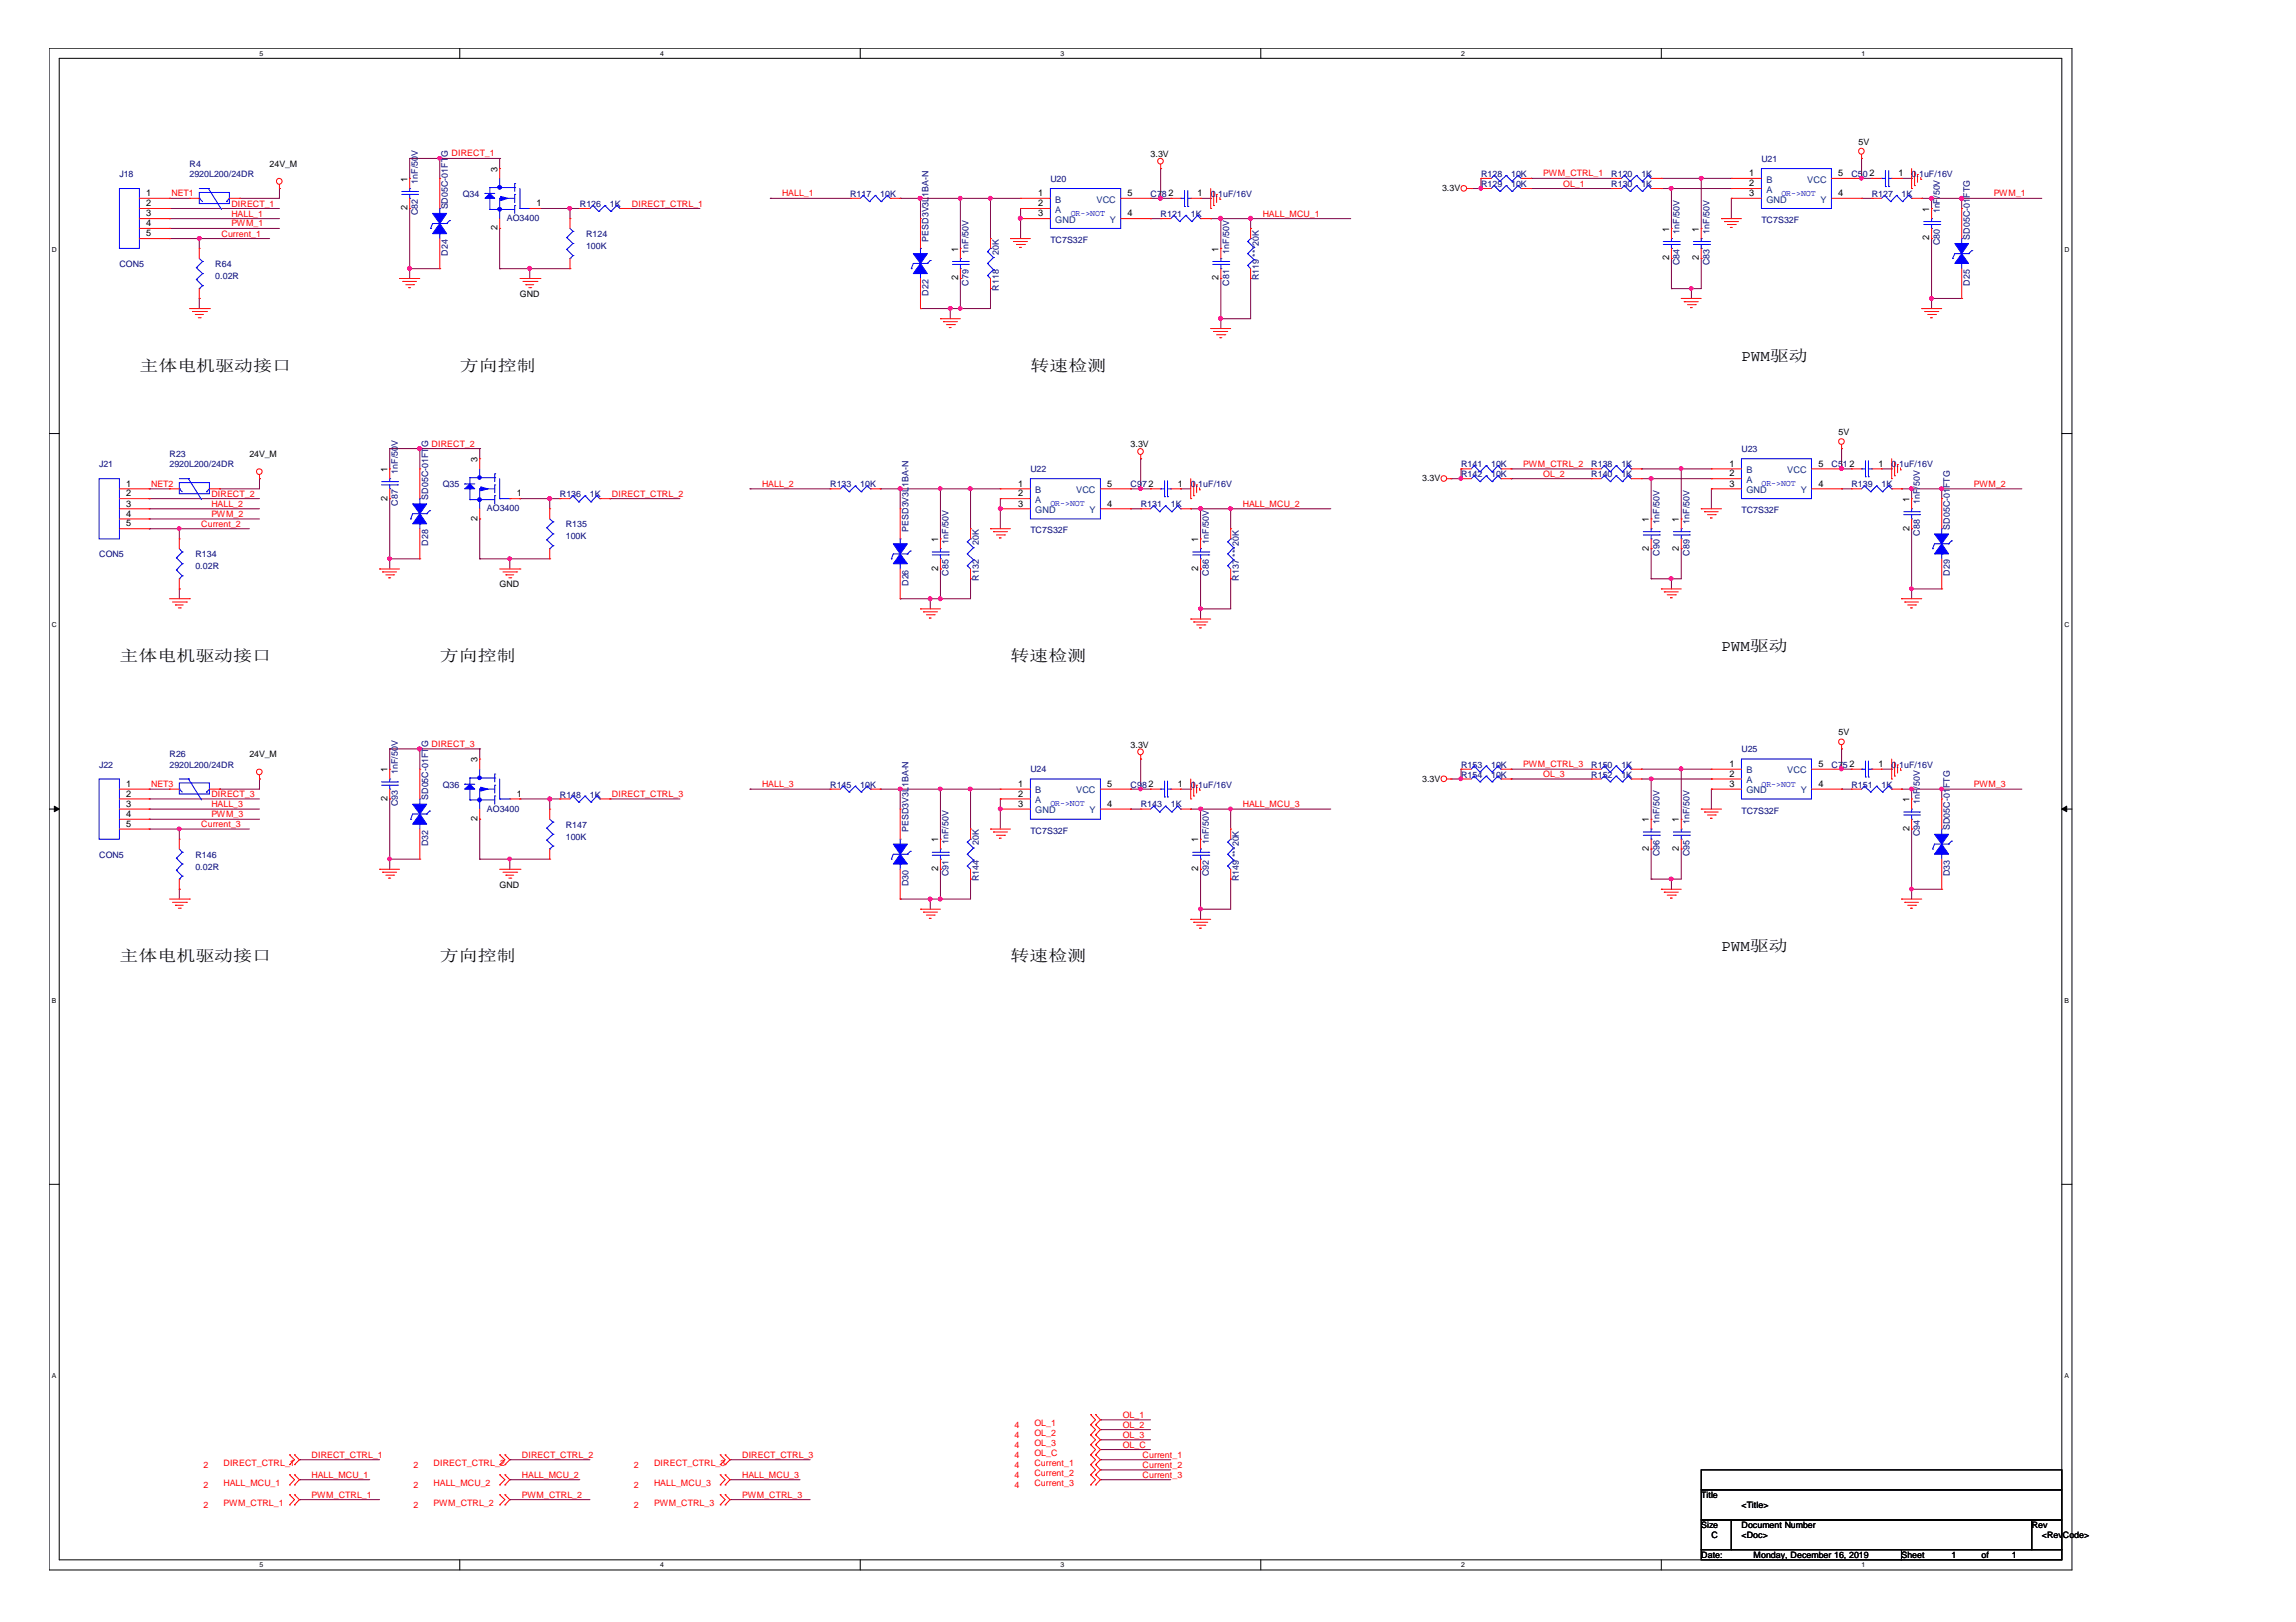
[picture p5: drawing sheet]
<svg xmlns="http://www.w3.org/2000/svg" width="297mm" height="210mm" viewBox="0 0 297 210" stroke-linecap="round" stroke-linejoin="round" font-family="sans-serif">
<defs><g id="words">
<g font-size="2">
<text x="18" y="48">主体电机驱动接口</text>
<text x="59.5" y="48">方向控制</text>
<text x="133.3" y="48">转速检测</text>
<text x="225.3" y="46.7">PWM驱动</text>
<text x="15.5" y="85.5">主体电机驱动接口</text>
<text x="56.9" y="85.5">方向控制</text>
<text x="130.7" y="85.5">转速检测</text>
<text x="222.7" y="84.3">PWM驱动</text>
<text x="15.5" y="124.4">主体电机驱动接口</text>
<text x="56.9" y="124.4">方向控制</text>
<text x="130.7" y="124.4">转速检测</text>
<text x="222.7" y="123.1">PWM驱动</text>
</g>
<g font-size="1.2">
<text x="52.7" y="23.5" transform="rotate(-90 52.7 23.5)">1</text>
<text x="64.3" y="22.2" transform="rotate(-90 64.3 22.2)">3</text>
<text x="226.3" y="22.8">1</text>
<text x="237.8" y="22.8">5</text>
<text x="241.9" y="22.8">2</text>
<text x="245.6" y="22.8">1</text>
<text x="18.9" y="25.4">1</text>
<text x="18.9" y="26.7">2</text>
<text x="18.9" y="28">3</text>
<text x="18.9" y="29.3">4</text>
<text x="52.7" y="27.2" transform="rotate(-90 52.7 27.2)">2</text>
<text x="64.3" y="29.8" transform="rotate(-90 64.3 29.8)">2</text>
<text x="69.4" y="26.7">1</text>
<text x="134.3" y="25.4">1</text>
<text x="134.3" y="26.7">2</text>
<text x="134.3" y="28">3</text>
<text x="145.9" y="25.4">5</text>
<text x="145.9" y="28">4</text>
<text x="151.2" y="25.4">2</text>
<text x="154.9" y="25.4">1</text>
<text x="215.9" y="30" transform="rotate(-90 215.9 30)">1</text>
<text x="219.8" y="30" transform="rotate(-90 219.8 30)">1</text>
<text x="226.3" y="24.1">2</text>
<text x="226.3" y="25.4">3</text>
<text x="237.8" y="25.4">4</text>
<text x="249.6" y="27.4" transform="rotate(-90 249.6 27.4)">1</text>
<text x="18.9" y="30.6">5</text>
<text x="124" y="32.6" transform="rotate(-90 124 32.6)">1</text>
<text x="157.6" y="32.6" transform="rotate(-90 157.6 32.6)">1</text>
<text x="215.9" y="33.7" transform="rotate(-90 215.9 33.7)">2</text>
<text x="219.8" y="33.7" transform="rotate(-90 219.8 33.7)">2</text>
<text x="249.6" y="31.1" transform="rotate(-90 249.6 31.1)">2</text>
<text x="124" y="36.3" transform="rotate(-90 124 36.3)">2</text>
<text x="157.6" y="36.3" transform="rotate(-90 157.6 36.3)">2</text>
<text x="61.8" y="59.8" transform="rotate(-90 61.8 59.8)">3</text>
<text x="16.3" y="63">1</text>
<text x="16.3" y="64.2">2</text>
<text x="16.3" y="65.5">3</text>
<text x="50.1" y="64.8" transform="rotate(-90 50.1 64.8)">2</text>
<text x="50.1" y="61.1" transform="rotate(-90 50.1 61.1)">1</text>
<text x="66.8" y="64.2">1</text>
<text x="131.7" y="63">1</text>
<text x="131.7" y="64.2">2</text>
<text x="131.7" y="65.5">3</text>
<text x="143.3" y="63">5</text>
<text x="143.3" y="65.5">4</text>
<text x="148.6" y="63">2</text>
<text x="152.4" y="63">1</text>
<text x="223.7" y="60.4">1</text>
<text x="223.7" y="61.7">2</text>
<text x="223.7" y="63">3</text>
<text x="235.2" y="63">4</text>
<text x="235.2" y="60.4">5</text>
<text x="239.3" y="60.4">2</text>
<text x="243" y="60.4">1</text>
<text x="247" y="65" transform="rotate(-90 247 65)">1</text>
<text x="16.3" y="66.9">4</text>
<text x="16.3" y="68.1">5</text>
<text x="61.8" y="67.4" transform="rotate(-90 61.8 67.4)">2</text>
<text x="121.4" y="70.1" transform="rotate(-90 121.4 70.1)">1</text>
<text x="155" y="70.1" transform="rotate(-90 155 70.1)">1</text>
<text x="213.3" y="71.3" transform="rotate(-90 213.3 71.3)">2</text>
<text x="213.3" y="67.5" transform="rotate(-90 213.3 67.5)">1</text>
<text x="217.2" y="71.3" transform="rotate(-90 217.2 71.3)">2</text>
<text x="217.2" y="67.5" transform="rotate(-90 217.2 67.5)">1</text>
<text x="247" y="68.7" transform="rotate(-90 247 68.7)">2</text>
<text x="121.4" y="73.8" transform="rotate(-90 121.4 73.8)">2</text>
<text x="155" y="73.8" transform="rotate(-90 155 73.8)">2</text>
<text x="16.3" y="101.8">1</text>
<text x="50.1" y="99.9" transform="rotate(-90 50.1 99.9)">1</text>
<text x="61.8" y="98.7" transform="rotate(-90 61.8 98.7)">3</text>
<text x="131.7" y="101.8">1</text>
<text x="143.3" y="101.8">5</text>
<text x="148.6" y="101.8">2</text>
<text x="152.4" y="101.8">1</text>
<text x="223.7" y="99.2">1</text>
<text x="223.7" y="100.5">2</text>
<text x="223.7" y="101.8">3</text>
<text x="235.2" y="101.8">4</text>
<text x="235.2" y="99.2">5</text>
<text x="239.3" y="99.2">2</text>
<text x="243" y="99.2">1</text>
<text x="16.3" y="103.1">2</text>
<text x="16.3" y="104.4">3</text>
<text x="16.3" y="105.7">4</text>
<text x="16.3" y="107">5</text>
<text x="50.1" y="103.6" transform="rotate(-90 50.1 103.6)">2</text>
<text x="61.8" y="106.2" transform="rotate(-90 61.8 106.2)">2</text>
<text x="66.8" y="103.1">1</text>
<text x="131.7" y="103.1">2</text>
<text x="131.7" y="104.4">3</text>
<text x="143.3" y="104.4">4</text>
<text x="213.3" y="106.4" transform="rotate(-90 213.3 106.4)">1</text>
<text x="217.2" y="106.4" transform="rotate(-90 217.2 106.4)">1</text>
<text x="247" y="107.5" transform="rotate(-90 247 107.5)">2</text>
<text x="247" y="103.8" transform="rotate(-90 247 103.8)">1</text>
<text x="121.4" y="112.7" transform="rotate(-90 121.4 112.7)">2</text>
<text x="121.4" y="109" transform="rotate(-90 121.4 109)">1</text>
<text x="155" y="112.7" transform="rotate(-90 155 112.7)">2</text>
<text x="155" y="109" transform="rotate(-90 155 109)">1</text>
<text x="213.3" y="110.1" transform="rotate(-90 213.3 110.1)">2</text>
<text x="217.2" y="110.1" transform="rotate(-90 217.2 110.1)">2</text>
</g>
<g font-size="1.2" fill="#004080">
<text x="228.5" y="23.6">B</text>
<text x="233.8" y="23.6">VCC</text>
<text x="136.5" y="26.2">B</text>
<text x="136.5" y="27.5">A</text>
<text x="136.5" y="28.8">GND</text>
<text x="141.9" y="26.2">VCC</text>
<text x="143.6" y="28.8">Y</text>
<text x="228.5" y="24.9">A</text>
<text x="228.5" y="26.2">GND</text>
<text x="235.5" y="26.2">Y</text>
<text x="133.9" y="63.8">B</text>
<text x="133.9" y="65.1">A</text>
<text x="139.2" y="63.8">VCC</text>
<text x="225.9" y="61.2">B</text>
<text x="225.9" y="62.5">A</text>
<text x="225.9" y="63.8">GND</text>
<text x="231.2" y="61.2">VCC</text>
<text x="233" y="63.8">Y</text>
<text x="133.9" y="66.4">GND</text>
<text x="141" y="66.4">Y</text>
<text x="225.9" y="100.1">B</text>
<text x="225.9" y="101.4">A</text>
<text x="231.2" y="100.1">VCC</text>
<text x="133.9" y="102.7">B</text>
<text x="133.9" y="103.9">A</text>
<text x="133.9" y="105.3">GND</text>
<text x="139.2" y="102.7">VCC</text>
<text x="141" y="105.3">Y</text>
<text x="225.9" y="102.7">GND</text>
<text x="233" y="102.7">Y</text>
</g>
<g font-size="1.1" fill="#000080">
<text x="15.5" y="22.9">J18</text>
<text x="24.5" y="21.6">R4</text>
<text x="24.5" y="22.9">2920L200/24DR</text>
<text x="54.1" y="23.8" transform="rotate(-90 54.1 23.8)">1nF/50V</text>
<text x="135.9" y="23.6">U20</text>
<text x="191.6" y="22.9">R128</text>
<text x="195.5" y="22.9">10K</text>
<text x="208.4" y="22.9">R120</text>
<text x="212.3" y="22.9">1K</text>
<text x="227.9" y="21">U21</text>
<text x="239.5" y="22.9">C50</text>
<text x="247.3" y="22.9">0.1uF/16V</text>
<text x="54.1" y="27.9" transform="rotate(-90 54.1 27.9)">C82</text>
<text x="58" y="27.1" transform="rotate(-90 58 27.1)">SD05C-01FTG</text>
<text x="59.9" y="25.5">Q34</text>
<text x="65.6" y="28.6">AO3400</text>
<text x="75" y="26.8">R126</text>
<text x="78.9" y="26.8">1K</text>
<text x="110" y="25.5">R117</text>
<text x="113.9" y="25.5">10K</text>
<text x="148.8" y="25.5">C78</text>
<text x="150.2" y="28.1">R121</text>
<text x="154.1" y="28.1">1K</text>
<text x="156.6" y="25.5">0.1uF/16V</text>
<text x="191.6" y="24.2">R129</text>
<text x="195.5" y="24.2">10K</text>
<text x="208.4" y="24.2">R130</text>
<text x="212.3" y="24.2">1K</text>
<text x="227.9" y="28.8">TC7S32F</text>
<text x="242.1" y="25.5">R127</text>
<text x="246" y="25.5">1K</text>
<text x="251" y="27.6" transform="rotate(-90 251 27.6)">1nF/50V</text>
<text x="254.8" y="25.6" transform="rotate(-90 254.8 25.6)">FTG</text>
<text x="15.5" y="34.6">CON5</text>
<text x="27.9" y="34.6">R64</text>
<text x="58" y="33.1" transform="rotate(-90 58 33.1)">D24</text>
<text x="75.8" y="30.7">R124</text>
<text x="75.8" y="32.2">100K</text>
<text x="120.1" y="31.3" transform="rotate(-90 120.1 31.3)">PESD3V3L1BA-N</text>
<text x="125.3" y="32.8" transform="rotate(-90 125.3 32.8)">1nF/50V</text>
<text x="129.2" y="32.9" transform="rotate(-90 129.2 32.9)">20K</text>
<text x="135.9" y="31.5">TC7S32F</text>
<text x="159" y="32.8" transform="rotate(-90 159 32.8)">1nF/50V</text>
<text x="217.3" y="34.3" transform="rotate(-90 217.3 34.3)">C84</text>
<text x="217.3" y="30.2" transform="rotate(-90 217.3 30.2)">1nF/50V</text>
<text x="221.1" y="34.3" transform="rotate(-90 221.1 34.3)">C83</text>
<text x="221.1" y="30.2" transform="rotate(-90 221.1 30.2)">1nF/50V</text>
<text x="251" y="31.8" transform="rotate(-90 251 31.8)">C80</text>
<text x="254.8" y="31" transform="rotate(-90 254.8 31)">SD05C-01</text>
<text x="27.9" y="36.1">0.02R</text>
<text x="120.1" y="38.2" transform="rotate(-90 120.1 38.2)">D22</text>
<text x="125.3" y="37" transform="rotate(-90 125.3 37)">C79</text>
<text x="129.2" y="37.6" transform="rotate(-90 129.2 37.6)">R118</text>
<text x="159" y="37" transform="rotate(-90 159 37)">C81</text>
<text x="162.9" y="36.3" transform="rotate(-90 162.9 36.3)">R119 ***20K</text>
<text x="254.8" y="37" transform="rotate(-90 254.8 37)">D25</text>
<text x="21.9" y="59.2">R23</text>
<text x="225.3" y="58.5">U23</text>
<text x="12.8" y="60.5">J21</text>
<text x="21.9" y="60.5">2920L200/24DR</text>
<text x="51.5" y="65.5" transform="rotate(-90 51.5 65.5)">C87</text>
<text x="51.5" y="61.3" transform="rotate(-90 51.5 61.3)">1nF/50V</text>
<text x="55.4" y="64.7" transform="rotate(-90 55.4 64.7)">SD05C-01FTG</text>
<text x="57.3" y="63">Q35</text>
<text x="72.4" y="64.4">R136</text>
<text x="76.3" y="64.4">1K</text>
<text x="107.4" y="63">R133</text>
<text x="111.3" y="63">10K</text>
<text x="133.3" y="61.1">U22</text>
<text x="146.3" y="63">C97</text>
<text x="147.6" y="65.6">R131</text>
<text x="151.5" y="65.6">1K</text>
<text x="154.1" y="63">0.1uF/16V</text>
<text x="189" y="61.8">R142</text>
<text x="189" y="60.5">R141</text>
<text x="192.9" y="61.8">10K</text>
<text x="192.9" y="60.5">10K</text>
<text x="205.9" y="61.8">R140</text>
<text x="205.9" y="60.5">R138</text>
<text x="209.8" y="61.8">1K</text>
<text x="209.8" y="60.5">1K</text>
<text x="236.9" y="60.5">C51</text>
<text x="239.5" y="63">R139</text>
<text x="243.4" y="63">1K</text>
<text x="244.7" y="60.5">0.1uF/16V</text>
<text x="248.4" y="65.2" transform="rotate(-90 248.4 65.2)">1nF/50V</text>
<text x="252.3" y="63.2" transform="rotate(-90 252.3 63.2)">FTG</text>
<text x="55.4" y="70.6" transform="rotate(-90 55.4 70.6)">D28</text>
<text x="63" y="66.2">AO3400</text>
<text x="73.2" y="68.3">R135</text>
<text x="73.2" y="69.8">100K</text>
<text x="117.5" y="68.8" transform="rotate(-90 117.5 68.8)">PESD3V3L1BA-N</text>
<text x="122.7" y="70.4" transform="rotate(-90 122.7 70.4)">1nF/50V</text>
<text x="126.6" y="70.5" transform="rotate(-90 126.6 70.5)">20K</text>
<text x="133.3" y="69">TC7S32F</text>
<text x="156.4" y="70.4" transform="rotate(-90 156.4 70.4)">1nF/50V</text>
<text x="214.7" y="71.9" transform="rotate(-90 214.7 71.9)">C90</text>
<text x="214.7" y="67.8" transform="rotate(-90 214.7 67.8)">1nF/50V</text>
<text x="218.6" y="71.9" transform="rotate(-90 218.6 71.9)">C89</text>
<text x="218.6" y="67.8" transform="rotate(-90 218.6 67.8)">1nF/50V</text>
<text x="225.3" y="66.4">TC7S32F</text>
<text x="248.4" y="69.4" transform="rotate(-90 248.4 69.4)">C88</text>
<text x="252.3" y="68.6" transform="rotate(-90 252.3 68.6)">SD05C-01</text>
<text x="12.8" y="72.1">CON5</text>
<text x="25.3" y="72.1">R134</text>
<text x="25.3" y="73.7">0.02R</text>
<text x="117.5" y="75.8" transform="rotate(-90 117.5 75.8)">D26</text>
<text x="122.7" y="74.5" transform="rotate(-90 122.7 74.5)">C85</text>
<text x="126.6" y="75.2" transform="rotate(-90 126.6 75.2)">R132</text>
<text x="156.4" y="74.5" transform="rotate(-90 156.4 74.5)">C86</text>
<text x="160.3" y="75.2" transform="rotate(-90 160.3 75.2)">R137 ***20K</text>
<text x="252.3" y="74.5" transform="rotate(-90 252.3 74.5)">D29</text>
<text x="12.8" y="99.3">J22</text>
<text x="21.9" y="98">R26</text>
<text x="21.9" y="99.3">2920L200/24DR</text>
<text x="51.5" y="100.2" transform="rotate(-90 51.5 100.2)">1nF/50V</text>
<text x="57.3" y="101.9">Q36</text>
<text x="107.4" y="101.9">R145</text>
<text x="111.3" y="101.9">10K</text>
<text x="133.3" y="100">U24</text>
<text x="146.3" y="101.9">C98</text>
<text x="154.1" y="101.9">0.1uF/16V</text>
<text x="189" y="99.3">R153</text>
<text x="189" y="100.6">R154</text>
<text x="192.9" y="99.3">10K</text>
<text x="192.9" y="100.6">10K</text>
<text x="205.9" y="100.6">R152</text>
<text x="205.9" y="99.3">R150</text>
<text x="209.8" y="100.6">1K</text>
<text x="209.8" y="99.3">1K</text>
<text x="225.3" y="97.4">U25</text>
<text x="236.9" y="99.3">C75</text>
<text x="239.5" y="101.9">R151</text>
<text x="243.4" y="101.9">1K</text>
<text x="244.7" y="99.3">0.1uF/16V</text>
<text x="51.5" y="104.3" transform="rotate(-90 51.5 104.3)">C93</text>
<text x="55.4" y="103.5" transform="rotate(-90 55.4 103.5)">SD05C-01FTG</text>
<text x="63" y="105">AO3400</text>
<text x="72.4" y="103.2">R148</text>
<text x="73.2" y="107.1">R147</text>
<text x="76.3" y="103.2">1K</text>
<text x="117.5" y="107.7" transform="rotate(-90 117.5 107.7)">PESD3V3L1BA-N</text>
<text x="133.3" y="107.9">TC7S32F</text>
<text x="147.6" y="104.5">R143</text>
<text x="151.5" y="104.5">1K</text>
<text x="214.7" y="106.7" transform="rotate(-90 214.7 106.7)">1nF/50V</text>
<text x="218.6" y="106.7" transform="rotate(-90 218.6 106.7)">1nF/50V</text>
<text x="225.3" y="105.3">TC7S32F</text>
<text x="248.4" y="104.1" transform="rotate(-90 248.4 104.1)">1nF/50V</text>
<text x="252.3" y="107.4" transform="rotate(-90 252.3 107.4)">SD05C-01</text>
<text x="252.3" y="102" transform="rotate(-90 252.3 102)">FTG</text>
<text x="12.8" y="111">CON5</text>
<text x="25.3" y="111">R146</text>
<text x="25.3" y="112.5">0.02R</text>
<text x="55.4" y="109.5" transform="rotate(-90 55.4 109.5)">D32</text>
<text x="73.2" y="108.6">100K</text>
<text x="122.7" y="113.4" transform="rotate(-90 122.7 113.4)">C91</text>
<text x="122.7" y="109.2" transform="rotate(-90 122.7 109.2)">1nF/50V</text>
<text x="126.6" y="109.4" transform="rotate(-90 126.6 109.4)">20K</text>
<text x="156.4" y="113.4" transform="rotate(-90 156.4 113.4)">C92</text>
<text x="156.4" y="109.2" transform="rotate(-90 156.4 109.2)">1nF/50V</text>
<text x="214.7" y="110.8" transform="rotate(-90 214.7 110.8)">C96</text>
<text x="218.6" y="110.8" transform="rotate(-90 218.6 110.8)">C95</text>
<text x="248.4" y="108.2" transform="rotate(-90 248.4 108.2)">C94</text>
<text x="252.3" y="113.4" transform="rotate(-90 252.3 113.4)">D33</text>
<text x="117.5" y="114.7" transform="rotate(-90 117.5 114.7)">D30</text>
<text x="126.6" y="114" transform="rotate(-90 126.6 114)">R144</text>
<text x="160.3" y="114" transform="rotate(-90 160.3 114)">R149 ***20K</text>
</g>
<g font-size="1.1">
<text x="34.9" y="21.6">24V_M</text>
<text x="148.8" y="20.3">3.3V</text>
<text x="240.5" y="18.8">5V</text>
<text x="186.6" y="24.7">3.3V</text>
<text x="67.3" y="38.5">GND</text>
<text x="32.3" y="59.2">24V_M</text>
<text x="146.3" y="57.9">3.3V</text>
<text x="237.9" y="56.3">5V</text>
<text x="184" y="62.3">3.3V</text>
<text x="64.6" y="76">GND</text>
<text x="237.9" y="95.2">5V</text>
<text x="32.3" y="98">24V_M</text>
<text x="146.3" y="96.7">3.3V</text>
<text x="184" y="101.1">3.3V</text>
<text x="64.6" y="114.9">GND</text>
<text x="220.1" y="193.9">Title</text>
<text x="220.1" y="197.8">Size</text>
<text x="225.3" y="195.2">&lt;Title&gt;</text>
<text x="225.3" y="197.8">Document Number</text>
<text x="262.8" y="197.8">Rev</text>
<text x="220.1" y="201.6">Date:</text>
<text x="221.4" y="199.1">C</text>
<text x="225.3" y="199.1">&lt;Doc&gt;</text>
<text x="226.9" y="201.6">Monday, December 16, 2019</text>
<text x="246" y="201.6">Sheet</text>
<text x="252.5" y="201.6">1</text>
<text x="256.4" y="201.6">of</text>
<text x="260.3" y="201.6">1</text>
<text x="264.2" y="199.1">&lt;Rev</text>
<text x="266.9" y="199.1">Code&gt;</text>
</g>
<g font-size="1.1" fill="#f00">
<text x="58.4" y="20.2">DIRECT_1</text>
<text x="199.6" y="22.8">PWM_CTRL_1</text>
<text x="22.2" y="25.4">NET1</text>
<text x="29.9" y="26.7">DIRECT_1</text>
<text x="29.9" y="28">HALL_1</text>
<text x="29.9" y="29.3">PWM_1</text>
<text x="81.7" y="26.7">DIRECT_CTRL_1</text>
<text x="101.2" y="25.4">HALL_1</text>
<text x="163.4" y="28">HALL_MCU_1</text>
<text x="202.2" y="24.1">OL_1</text>
<text x="257.9" y="25.4">PWM_1</text>
<text x="28.7" y="30.6">Current_1</text>
<text x="55.8" y="57.8">DIRECT_2</text>
<text x="19.6" y="63">NET2</text>
<text x="27.3" y="64.3">DIRECT_2</text>
<text x="27.3" y="65.6">HALL_2</text>
<text x="79.2" y="64.3">DIRECT_CTRL_2</text>
<text x="98.6" y="63">HALL_2</text>
<text x="160.8" y="65.6">HALL_MCU_2</text>
<text x="197.1" y="60.4">PWM_CTRL_2</text>
<text x="199.6" y="61.7">OL_2</text>
<text x="255.4" y="63">PWM_2</text>
<text x="26" y="68.2">Current_2</text>
<text x="27.3" y="66.9">PWM_2</text>
<text x="19.6" y="101.9">NET3</text>
<text x="55.8" y="96.7">DIRECT_3</text>
<text x="98.6" y="101.9">HALL_3</text>
<text x="197.1" y="99.3">PWM_CTRL_3</text>
<text x="199.6" y="100.6">OL_3</text>
<text x="255.4" y="101.9">PWM_3</text>
<text x="26" y="107">Current_3</text>
<text x="27.3" y="103.1">DIRECT_3</text>
<text x="27.3" y="104.5">HALL_3</text>
<text x="27.3" y="105.8">PWM_3</text>
<text x="79.2" y="103.1">DIRECT_CTRL_3</text>
<text x="160.8" y="104.5">HALL_MCU_3</text>
<text x="131.2" y="184.8">4</text>
<text x="133.8" y="185.9">OL_2</text>
<text x="133.8" y="184.5">OL_1</text>
<text x="145.2" y="184.8">OL_2</text>
<text x="145.2" y="183.5">OL_1</text>
<text x="26.3" y="190">2</text>
<text x="28.9" y="189.8">DIRECT_CTRL_1</text>
<text x="40.3" y="188.7">DIRECT_CTRL_1</text>
<text x="40.3" y="191.2">HALL_MCU_1</text>
<text x="53.5" y="190">2</text>
<text x="56.1" y="189.8">DIRECT_CTRL_2</text>
<text x="67.5" y="188.7">DIRECT_CTRL_2</text>
<text x="67.5" y="191.2">HALL_MCU_2</text>
<text x="82" y="190">2</text>
<text x="84.6" y="189.8">DIRECT_CTRL_3</text>
<text x="96" y="188.7">DIRECT_CTRL_3</text>
<text x="96" y="191.2">HALL_MCU_3</text>
<text x="131.2" y="188.7">4</text>
<text x="131.2" y="190">4</text>
<text x="131.2" y="191.3">4</text>
<text x="131.2" y="187.4">4</text>
<text x="131.2" y="186.1">4</text>
<text x="133.8" y="188.4">OL_C</text>
<text x="133.8" y="189.8">Current_1</text>
<text x="133.8" y="191">Current_2</text>
<text x="133.8" y="187.2">OL_3</text>
<text x="145.2" y="187.3">OL_C</text>
<text x="145.2" y="186.1">OL_3</text>
<text x="147.8" y="191.2">Current_3</text>
<text x="147.8" y="188.7">Current_1</text>
<text x="147.8" y="190">Current_2</text>
<text x="26.3" y="192.6">2</text>
<text x="26.3" y="195.2">2</text>
<text x="28.9" y="192.3">HALL_MCU_1</text>
<text x="28.9" y="194.9">PWM_CTRL_1</text>
<text x="40.3" y="193.8">PWM_CTRL_1</text>
<text x="53.5" y="192.6">2</text>
<text x="53.5" y="195.2">2</text>
<text x="56.1" y="192.3">HALL_MCU_2</text>
<text x="56.1" y="194.9">PWM_CTRL_2</text>
<text x="67.5" y="193.8">PWM_CTRL_2</text>
<text x="82" y="192.6">2</text>
<text x="82" y="195.2">2</text>
<text x="84.6" y="192.3">HALL_MCU_3</text>
<text x="84.6" y="194.9">PWM_CTRL_3</text>
<text x="96" y="193.8">PWM_CTRL_3</text>
<text x="131.2" y="192.6">4</text>
<text x="133.8" y="192.3">Current_3</text>
</g>
<g font-size="1.1" fill="#00f">
<text x="138.5" y="28">OR-&gt;NOT</text>
<text x="230.5" y="25.4">OR-&gt;NOT</text>
<text x="135.9" y="65.5">OR-&gt;NOT</text>
<text x="227.9" y="62.9">OR-&gt;NOT</text>
<text x="227.9" y="101.8">OR-&gt;NOT</text>
<text x="135.9" y="104.4">OR-&gt;NOT</text>
</g>
<g font-size=".9">
<text x="33.6" y="7.2">5</text>
<text x="85.4" y="7.2">4</text>
<text x="137.2" y="7.2">3</text>
<text x="189" y="7.2">2</text>
<text x="240.8" y="7.2">1</text>
<text x="6.7" y="32.6">D</text>
<text x="267.1" y="32.6">D</text>
<text x="6.7" y="81.2">C</text>
<text x="267.1" y="81.2">C</text>
<text x="6.7" y="129.8">B</text>
<text x="267.1" y="129.8">B</text>
<text x="6.7" y="178.3">A</text>
<text x="267.1" y="178.3">A</text>
<text x="33.6" y="202.8">5</text>
<text x="85.4" y="202.8">4</text>
<text x="137.2" y="202.8">3</text>
<text x="189" y="202.8">2</text>
<text x="240.8" y="202.8">1</text>
</g>
</g></defs>
<path d="M6.3 6.2h261.8v197h-261.8zM7.7 7.5h259v194.4h-259z" fill="none" stroke="#000" stroke-width=".13"/>
<g fill="#fff">
<path d="M33.6 6.4h.5v1h-.5z"/>
<path d="M33.6 202h.5v1h-.5z"/>
</g>
<path d="M59.5 6.2v1.3M59.5 201.9v1.3" fill="none" stroke="#000" stroke-width=".13"/>
<g fill="#fff">
<path d="M85.4 6.4h.5v1h-.5z"/>
<path d="M85.4 202h.5v1h-.5z"/>
</g>
<path d="M111.3 6.2v1.3M111.3 201.9v1.3" fill="none" stroke="#000" stroke-width=".13"/>
<g fill="#fff">
<path d="M137.2 6.4h.5v1h-.5z"/>
<path d="M137.2 202h.5v1h-.5z"/>
</g>
<path d="M163.1 6.2v1.3M163.1 201.9v1.3" fill="none" stroke="#000" stroke-width=".13"/>
<g fill="#fff">
<path d="M189 6.4h.5v1h-.5z"/>
<path d="M189 202h.5v1h-.5z"/>
</g>
<path d="M214.9 6.2v1.3M214.9 201.9v1.3" fill="none" stroke="#000" stroke-width=".13"/>
<g fill="#fff">
<path d="M240.8 6.4h.5v1h-.5z"/>
<path d="M240.8 202h.5v1h-.5z"/>
<path d="M6.7 31.8h.6v1h-.6z"/>
<path d="M267.1 31.8h.6v1h-.6z"/>
<path d="M6.7 80.4h.6v1h-.6z"/>
<path d="M267.1 80.4h.6v1h-.6z"/>
</g>
<path d="M6.3 56.1h1.4M266.7 56.1h1.4" fill="none" stroke="#000" stroke-width=".13"/>
<g fill="#fff">
<path d="M6.7 129h.6v1h-.6z"/>
<path d="M267.1 129h.6v1h-.6z"/>
</g>
<path d="M6.3 104.7h1.4M266.7 104.7h1.4" fill="none" stroke="#000" stroke-width=".13"/>
<g fill="#000" stroke="#000" stroke-width=".13">
<path d="M7 104.3l.7 .4-.7 .3z" fill-rule="evenodd"/>
<path d="M266.7 104.7l.7-.4v.7z" fill-rule="evenodd"/>
</g>
<g fill="#fff">
<path d="M6.7 177.5h.5v1h-.5z"/>
<path d="M267.1 177.5h.5v1h-.5z"/>
</g>
<path d="M6.3 153.3h1.4M266.7 153.3h1.4M220.1 190.2h46.6v2.6h-46.6zM220.1 192.8h46.6v3.9h-46.6zM220.1 196.7h3.9v3.8h-3.9zM224 196.7h38.8v3.8h-38.8zM262.8 196.7h3.9v3.8h-3.9zM220.1 200.5h25.9v1.4h-25.9zM246 200.5h20.7v1.4h-20.7z" fill="none" stroke="#000" stroke-width=".13"/>
<g fill="none" stroke="#800040" stroke-width=".13">
<path d="M21.9 30.9h.1M21.9 25.7h.1M21.9 27h.1M21.9 28.3h.1M21.9 29.6h.1M21.9 30.9h13M21.9 25.7h2.6M21.9 27h14.3M21.9 28.3h14.3M21.9 29.6h14.3M25.8 30.9h.1M25.8 38.6h.1"/>
<path d="M25.8 30.9v1.2M25.8 38.6v1.3M31 25.7h.1M36.2 24.4h.1M36.2 24.4v1.3h-5.2M53 27h.1M53 34.8h.1M53 20.5h.1M53 34.8h3.9M53 20.5h11.6M53 20.5v2.6M53 27v9"/>
<path d="M56.9 20.5h.1M56.9 20.5v2.6M64.6 29.6h.1M64.6 20.5h.1M64.6 34.8h.1M64.6 20.5v1.3M64.6 29.6v5.2M64.6 34.8h9.1M68.5 34.8h.1M68.5 34.8v1.2M69.8 27h.1M69.8 27h5.2"/>
<path d="M73.7 27h.1M73.7 27v1.3M81.5 27h.1M81.5 27h9.1M99.7 25.7h.1M99.7 25.7h10.3M116.5 25.7h.1M116.5 25.7h15.5M119.1 25.7h.1M119.1 39.9h.1M119.1 25.7v2.6M122.9 39.9h.1"/>
<path d="M122.9 39.9v1.3M124.2 25.7h.1M124.2 36h.1M124.2 39.9h.1M124.2 25.7v6.4M124.2 36v3.9M128.1 25.7h.1M128.1 37.4h.1M128.1 25.7v5.2M128.1 37.4v2.5h-9M132 28.3h.1M132 27h.1"/>
<path d="M132 27v3.9M148.8 28.3h.1M148.8 25.7h.1M148.8 25.7h2.7M148.8 28.3h1.4M150.2 21.8h.1M150.2 25.7h.1M150.2 21.8v3.9M155.3 25.7h1.3M156.6 28.3h.1M156.6 25.7h.1M156.6 28.3h18.2"/>
<path d="M157.9 28.3h.1M157.9 36h.1M157.9 28.3v3.8M157.9 36v6.5M161.8 28.3h.1M161.8 36h.1M161.8 36v5.2h-3.9M161.8 28.3v1.3M190.3 24.4h.1M191.6 23.1h.1M191.6 23.1v1.3h-1.3M198.1 23.1h.1"/>
<path d="M198.1 24.4h.1M198.1 23.1h10.3M198.1 24.4h10.3M214.9 23.1h.1M214.9 23.1h9.1M214.9 24.4h9.1M216.2 24.4h.1M216.2 33.5h.1M216.2 37.4h.1M216.2 24.4v5.2M216.2 33.5v3.9M218.8 37.4h.1"/>
<path d="M218.8 37.4v1.2M220.1 23.1h.1M220.1 33.5h.1M220.1 23.1v6.5M220.1 33.5v3.9h-3.9M224 25.7h.1M224 24.4h.1M224 25.7v2.6M240.8 25.7h.1M240.8 20.5h.1M240.8 23.1h.1M240.8 25.7h1.3"/>
<path d="M240.8 23.1h1.3M240.8 20.5v2.6M246 23.1h1.3M247.3 23.1h.1M248.6 25.7h.1M248.6 25.7h15.6M249.9 25.7h.1M249.9 30.9h.1M249.9 38.6h.1M249.9 25.7v1.3M249.9 30.9v9M249.9 38.6h3.9"/>
<path d="M253.8 25.7h.1M253.8 25.7v1.3M50.4 58.1h.1M50.4 58.1h11.7M50.4 58.1v2.6M54.3 58.1h.1M54.3 58.1v2.6M62.1 58.1h.1M62.1 58.1v1.3M147.6 59.4h.1M147.6 59.4v3.9M157.9 41.2h.1"/>
<path d="M238.3 58.1h.1M238.3 58.1v2.6M19.3 68.4h.1M19.3 63.3h.1M19.3 64.5h.1M19.3 65.8h.1M19.3 67.2h.1M19.3 68.4h13M19.3 63.3h2.6M19.3 64.5h14.3M19.3 65.8h14.3M19.3 67.2h14.3"/>
<path d="M23.2 68.4h.1M23.2 76.2h.1M23.2 68.4v1.3M23.2 76.2v1.3M28.4 63.3h.1M33.6 61.9h.1M33.6 61.9v1.4h-5.2M50.4 64.5h.1M50.4 72.3h.1M50.4 72.3h3.9M50.4 64.5v9.1M62.1 67.2h.1"/>
<path d="M62.1 72.3h.1M62.1 67.2v5.1M62.1 72.3h9M66 72.3h.1M66 72.3v1.3M67.3 64.5h.1M67.3 64.5h5.1M71.1 64.5h.1M71.1 64.5v1.3M78.9 64.5h.1M78.9 64.5h9.1M97 63.3h.1"/>
<path d="M97 63.3h10.4M113.9 63.3h.1M113.9 63.3h15.5M116.5 63.3h.1M116.5 77.5h.1M116.5 63.3v2.5M120.4 77.5h.1M120.4 77.5v1.3M121.7 63.3h.1M121.7 73.6h.1M121.7 77.5h.1M121.7 63.3v6.4"/>
<path d="M121.7 73.6v3.9M125.6 63.3h.1M125.6 74.9h.1M125.6 63.3v5.1M125.6 74.9v2.6h-9.1M129.4 65.8h.1M129.4 64.5h.1M129.4 64.5v3.9M146.3 65.8h.1M146.3 63.3h.1M146.3 63.3h2.5M146.3 65.8h1.3"/>
<path d="M147.6 63.3h.1M152.7 63.3h.1M152.7 63.3h1.4M154.1 65.8h.1M154.1 65.8h18.1M155.3 65.8h.1M155.3 73.6h.1M155.3 78.8h.1M155.3 65.8v3.9M155.3 73.6v6.5M159.2 65.8h.1M159.2 74.9h.1"/>
<path d="M159.2 74.9v3.9h-3.9M159.2 65.8v2.6M187.7 61.9h.1M189 60.7h.1M189 60.7v1.2h-1.3M195.5 60.7h.1M195.5 61.9h.1M195.5 60.7h10.4M195.5 61.9h10.4M212.3 60.7h.1M212.3 60.7h9.1M212.3 61.9h9.1"/>
<path d="M213.6 61.9h.1M213.6 71h.1M213.6 74.9h.1M213.6 61.9v5.3M213.6 71v3.9M216.2 74.9h.1M216.2 74.9v1.3M217.5 60.7h.1M217.5 71h.1M217.5 60.7v6.5M217.5 71v3.9h-3.9M221.4 63.3h.1"/>
<path d="M221.4 61.9h.1M221.4 63.3v2.5M238.3 63.3h.1M238.3 60.7h.1M238.3 63.3h1.2M238.3 60.7h1.2M243.4 60.7h1.3M244.7 60.7h.1M246 63.3h.1M246 63.3h15.6M247.3 63.3h.1M247.3 68.4h.1"/>
<path d="M247.3 76.2h.1M247.3 63.3v1.2M247.3 68.4v9.1M247.3 76.2h3.9M251.2 63.3h.1M251.2 63.3v1.2M50.4 96.9h.1M50.4 96.9v2.6M50.4 96.9h11.7M54.3 96.9h.1M54.3 96.9v2.6M62.1 96.9h.1"/>
<path d="M62.1 96.9v1.3M147.6 98.2h.1M147.6 98.2v3.9M189 99.5h.1M189 99.5v1.3h-1.3M195.5 99.5h.1M195.5 99.5h10.4M212.3 99.5h.1M212.3 99.5h9.1M217.5 99.5h.1M217.5 99.5v6.5M238.3 96.9h.1"/>
<path d="M238.3 99.5h.1M238.3 96.9v2.6M238.3 99.5h1.2M243.4 99.5h1.3M244.7 99.5h.1M19.3 107.3h.1M19.3 102.1h.1M19.3 103.4h.1M19.3 104.7h.1M19.3 106h.1M19.3 107.3h13M19.3 102.1h2.6"/>
<path d="M19.3 103.4h14.3M19.3 104.7h14.3M19.3 106h14.3M23.2 107.3h.1M23.2 115.1h.1M23.2 107.3v1.3M23.2 115.1v1.2M28.4 102.1h.1M33.6 100.8h.1M33.6 100.8v1.3h-5.2M50.4 103.4h.1M50.4 111.2h.1"/>
<path d="M50.4 103.4v9.1M50.4 111.2h3.9M62.1 106h.1M62.1 111.2h.1M62.1 106v5.2M62.1 111.2h9M66 111.2h.1M66 111.2v1.3M67.3 103.4h.1M67.3 103.4h5.1M71.1 103.4h.1M71.1 103.4v1.3"/>
<path d="M78.9 103.4h.1M78.9 103.4h9.1M97 102.1h.1M97 102.1h10.4M113.9 102.1h.1M113.9 102.1h15.5M116.5 102.1h.1M116.5 116.3h.1M116.5 102.1v2.6M120.4 116.3h.1M120.4 116.3v1.4M121.7 102.1h.1"/>
<path d="M121.7 112.5h.1M121.7 116.3h.1M121.7 102.1v6.5M121.7 112.5v3.8M125.6 102.1h.1M125.6 113.8h.1M125.6 102.1v5.2M125.6 113.8v2.5h-9.1M129.4 104.7h.1M129.4 103.4h.1M129.4 103.4v3.9M146.3 104.7h.1"/>
<path d="M146.3 102.1h.1M146.3 102.1h2.5M146.3 104.7h1.3M147.6 102.1h.1M152.7 102.1h1.4M154.1 104.7h.1M154.1 102.1h.1M154.1 104.7h18.1M155.3 104.7h.1M155.3 112.5h.1M155.3 117.7h.1M155.3 104.7v3.9"/>
<path d="M155.3 112.5v6.5M159.2 104.7h.1M159.2 113.8h.1M159.2 104.7v2.6M159.2 113.8v3.9h-3.9M187.7 100.8h.1M195.5 100.8h.1M195.5 100.8h10.4M212.3 100.8h9.1M213.6 100.8h.1M213.6 109.9h.1M213.6 113.8h.1"/>
<path d="M213.6 100.8v5.2M213.6 109.9v3.9M216.2 113.8h.1M216.2 113.8v1.3M217.5 109.9h.1M217.5 109.9v3.9h-3.9M221.4 102.1h.1M221.4 100.8h.1M221.4 102.1v2.6M238.3 102.1h.1M238.3 102.1h1.2M246 102.1h.1"/>
<path d="M246 102.1h15.6M247.3 102.1h.1M247.3 107.3h.1M247.3 115.1h.1M247.3 102.1v1.3M247.3 107.3v9M247.3 115.1h3.9M251.2 102.1h.1M251.2 102.1v1.3M38.7 188.9h.1M38.7 191.5h.1M38.7 194.1h.1"/>
<path d="M38.7 188.9h10.4M38.7 191.5h9.1M38.7 194.1h10.4M66 188.9h.1M66 191.5h.1M66 194.1h.1M66 188.9h10.3M66 191.5h9M66 194.1h10.3M94.4 188.9h.1M94.4 191.5h.1M94.4 194.1h.1"/>
<path d="M94.4 188.9h10.4M94.4 191.5h9.1M94.4 194.1h10.4M142.4 187.6h.1M142.4 191.5h.1M142.4 188.9h.1M142.4 190.2h.1M142.4 186.3h.1M142.4 185h.1M142.4 183.7h.1M142.4 188.9h9.1M142.4 191.5h9.1"/>
<path d="M142.4 187.6h6.4M142.4 190.2h9.1M142.4 186.3h6.4M142.4 185h6.4M142.4 183.7h6.4"/>
</g>
<g fill="#f0f" stroke="#f0f" stroke-width=".13">
<path d="M127.9 25.5l.2-.1 .2 .1v.3l-.2 .1-.2-.1z" fill-rule="evenodd"/>
<path d="M124.1 25.5l.1-.1 .2 .1v.3l-.2 .1-.1-.1z" fill-rule="evenodd"/>
<path d="M124.1 39.7h.3l.1 .2-.1 .2h-.2h-.1z" fill-rule="evenodd"/>
<path d="M68.3 34.5h.2l.2 .1v.3l-.2 .1-.2-.1z" fill-rule="evenodd"/>
<path d="M56.7 20.3h.3l.1 .2-.1 .1-.1 .1-.2-.1z" fill-rule="evenodd"/>
<path d="M52.8 34.5h.2l.2 .1-.1 .3-.1 .1-.2-.1z" fill-rule="evenodd"/>
<path d="M249.7 38.4h.2l.2 .1-.1 .3-.1 .1-.2-.1z" fill-rule="evenodd"/>
<path d="M253.6 25.5l.1-.1 .3 .1-.1 .3-.2 .1-.1-.1z" fill-rule="evenodd"/>
<path d="M249.7 25.5l.2-.1 .2 .1-.1 .3-.1 .1-.2-.1z" fill-rule="evenodd"/>
<path d="M240.6 22.9h.4v.1v.2l-.2 .1-.2-.1z" fill-rule="evenodd"/>
<path d="M218.6 37.2h.4v.1v.2l-.2 .1-.2-.1z" fill-rule="evenodd"/>
<path d="M191.4 24.2h.3l.1 .2-.1 .1-.1 .1-.2-.1z" fill-rule="evenodd"/>
<path d="M23 68.2h.3l.1 .2-.1 .2h-.1h-.2z" fill-rule="evenodd"/>
<path d="M121.5 63.1h.3l.1 .1-.1 .2-.2 .1-.1-.1z" fill-rule="evenodd"/>
<path d="M120.2 77.3l.1-.1 .2 .1v.4h-.2h-.1z" fill-rule="evenodd"/>
<path d="M121.5 77.3l.1-.1 .2 .1v.4h-.2h-.1z" fill-rule="evenodd"/>
<path d="M65.8 72.1h.3l.1 .2-.1 .2h-.2h-.1z" fill-rule="evenodd"/>
<path d="M50.2 72.1h.4v.2v.2h-.2h-.2z" fill-rule="evenodd"/>
<path d="M159 65.6h.3l.1 .2-.1 .2-.1 .1-.2-.1z" fill-rule="evenodd"/>
<path d="M217.3 60.4h.2l.2 .1-.1 .3-.1 .1-.2-.1z" fill-rule="evenodd"/>
<path d="M247.1 76h.3l.1 .2-.1 .1-.1 .1-.2-.1z" fill-rule="evenodd"/>
<path d="M251 63.1h.3l.1 .1-.1 .2-.1 .1-.2-.1z" fill-rule="evenodd"/>
<path d="M247.1 63.1h.3l.1 .1-.1 .2-.1 .1-.2-.1z" fill-rule="evenodd"/>
<path d="M238.1 60.4h.1l.2 .1v.3l-.2 .1-.1-.1z" fill-rule="evenodd"/>
<path d="M188.8 61.8h.4v.1v.2l-.2 .1-.2-.1z" fill-rule="evenodd"/>
<path d="M23 107.1h.3l.1 .1-.1 .2-.1 .1-.2-.1z" fill-rule="evenodd"/>
<path d="M121.5 101.9h.3l.1 .2-.1 .2h-.2h-.1z" fill-rule="evenodd"/>
<path d="M120.2 116.2l.1-.1 .2 .1v.3l-.2 .1-.1-.1z" fill-rule="evenodd"/>
<path d="M121.5 116.2l.1-.1 .2 .1v.3l-.2 .1-.1-.1z" fill-rule="evenodd"/>
<path d="M147.4 101.9h.3l.1 .2-.1 .2h-.2h-.1z" fill-rule="evenodd"/>
<path d="M65.8 111h.3l.1 .1-.1 .2-.2 .1-.1-.1z" fill-rule="evenodd"/>
<path d="M50.2 111h.4v.1v.2l-.2 .1-.2-.1z" fill-rule="evenodd"/>
<path d="M159 104.5h.3l.1 .2-.1 .1-.1 .1-.2-.1z" fill-rule="evenodd"/>
<path d="M217.3 99.3l.2-.1 .2 .2-.1 .3-.1 .1-.2-.1z" fill-rule="evenodd"/>
<path d="M247.1 114.9h.3l.1 .1-.1 .2-.1 .1-.2-.1z" fill-rule="evenodd"/>
<path d="M251 101.9h.3l.1 .2-.1 .2h-.1h-.2z" fill-rule="evenodd"/>
<path d="M247.1 101.9h.3l.1 .2-.1 .2h-.1h-.2z" fill-rule="evenodd"/>
<path d="M188.8 100.6h.4v.2v.1l-.2 .1-.2-.1z" fill-rule="evenodd"/>
<path d="M238.1 99.3l.1-.1 .2 .2v.3l-.2 .1-.1-.1z" fill-rule="evenodd"/>
<path d="M147.4 63.1h.3l.1 .1-.1 .2-.2 .1-.1-.1z" fill-rule="evenodd"/>
<path d="M150 25.5l.1-.1 .2 .1v.3l-.2 .1-.1-.1z" fill-rule="evenodd"/>
<path d="M127.9 25.5l.2-.1 .2 .1v.3l-.2 .1-.2-.1z" fill-rule="evenodd"/>
<path d="M124.1 25.5l.1-.1 .2 .1v.3l-.2 .1-.1-.1z" fill-rule="evenodd"/>
<path d="M124.1 39.7h.3l.1 .2-.1 .2h-.2h-.1z" fill-rule="evenodd"/>
<path d="M68.3 34.5h.2l.2 .1v.3l-.2 .1-.2-.1z" fill-rule="evenodd"/>
<path d="M56.7 20.3h.3l.1 .2-.1 .1-.1 .1-.2-.1z" fill-rule="evenodd"/>
<path d="M52.8 34.5h.2l.2 .1-.1 .3-.1 .1-.2-.1z" fill-rule="evenodd"/>
<path d="M249.7 38.4h.2l.2 .1-.1 .3-.1 .1-.2-.1z" fill-rule="evenodd"/>
<path d="M253.6 25.5l.1-.1 .3 .1-.1 .3-.2 .1-.1-.1z" fill-rule="evenodd"/>
<path d="M249.7 25.5l.2-.1 .2 .1-.1 .3-.1 .1-.2-.1z" fill-rule="evenodd"/>
<path d="M240.6 22.9h.4v.1v.2l-.2 .1-.2-.1z" fill-rule="evenodd"/>
<path d="M218.6 37.2h.4v.1v.2l-.2 .1-.2-.1z" fill-rule="evenodd"/>
<path d="M191.4 24.2h.3l.1 .2-.1 .1-.1 .1-.2-.1z" fill-rule="evenodd"/>
<path d="M23 68.2h.3l.1 .2-.1 .2h-.1h-.2z" fill-rule="evenodd"/>
<path d="M121.5 63.1h.3l.1 .1-.1 .2-.2 .1-.1-.1z" fill-rule="evenodd"/>
<path d="M120.2 77.3l.1-.1 .2 .1v.4h-.2h-.1z" fill-rule="evenodd"/>
<path d="M121.5 77.3l.1-.1 .2 .1v.4h-.2h-.1z" fill-rule="evenodd"/>
<path d="M65.8 72.1h.3l.1 .2-.1 .2h-.2h-.1z" fill-rule="evenodd"/>
<path d="M50.2 72.1h.4v.2v.2h-.2h-.2z" fill-rule="evenodd"/>
<path d="M159 65.6h.3l.1 .2-.1 .2-.1 .1-.2-.1z" fill-rule="evenodd"/>
<path d="M217.3 60.4h.2l.2 .1-.1 .3-.1 .1-.2-.1z" fill-rule="evenodd"/>
<path d="M247.1 76h.3l.1 .2-.1 .1-.1 .1-.2-.1z" fill-rule="evenodd"/>
<path d="M251 63.1h.3l.1 .1-.1 .2-.1 .1-.2-.1z" fill-rule="evenodd"/>
<path d="M247.1 63.1h.3l.1 .1-.1 .2-.1 .1-.2-.1z" fill-rule="evenodd"/>
<path d="M238.1 60.4h.1l.2 .1v.3l-.2 .1-.1-.1z" fill-rule="evenodd"/>
<path d="M188.8 61.8h.4v.1v.2l-.2 .1-.2-.1z" fill-rule="evenodd"/>
<path d="M23 107.1h.3l.1 .1-.1 .2-.1 .1-.2-.1z" fill-rule="evenodd"/>
<path d="M121.5 101.9h.3l.1 .2-.1 .2h-.2h-.1z" fill-rule="evenodd"/>
<path d="M120.2 116.2l.1-.1 .2 .1v.3l-.2 .1-.1-.1z" fill-rule="evenodd"/>
<path d="M121.5 116.2l.1-.1 .2 .1v.3l-.2 .1-.1-.1z" fill-rule="evenodd"/>
<path d="M147.4 101.9h.3l.1 .2-.1 .2h-.2h-.1z" fill-rule="evenodd"/>
<path d="M65.8 111h.3l.1 .1-.1 .2-.2 .1-.1-.1z" fill-rule="evenodd"/>
<path d="M50.2 111h.4v.1v.2l-.2 .1-.2-.1z" fill-rule="evenodd"/>
<path d="M159 104.5h.3l.1 .2-.1 .1-.1 .1-.2-.1z" fill-rule="evenodd"/>
<path d="M217.3 99.3l.2-.1 .2 .2-.1 .3-.1 .1-.2-.1z" fill-rule="evenodd"/>
<path d="M247.1 114.9h.3l.1 .1-.1 .2-.1 .1-.2-.1z" fill-rule="evenodd"/>
<path d="M251 101.9h.3l.1 .2-.1 .2h-.1h-.2z" fill-rule="evenodd"/>
<path d="M247.1 101.9h.3l.1 .2-.1 .2h-.1h-.2z" fill-rule="evenodd"/>
<path d="M188.8 100.6h.4v.2v.1l-.2 .1-.2-.1z" fill-rule="evenodd"/>
<path d="M238.1 99.3l.1-.1 .2 .2v.3l-.2 .1-.1-.1z" fill-rule="evenodd"/>
<path d="M147.4 63.1h.3l.1 .1-.1 .2-.2 .1-.1-.1z" fill-rule="evenodd"/>
<path d="M150 25.5l.1-.1 .2 .1v.3l-.2 .1-.1-.1z" fill-rule="evenodd"/>
<circle cx="25.8" cy="30.8" r=".25"/>
<circle cx="122.9" cy="39.9" r=".25"/>
<circle cx="119" cy="25.7" r=".26"/>
<circle cx="132" cy="28.3" r=".26"/>
<circle cx="157.9" cy="41.2" r=".26"/>
<circle cx="73.7" cy="26.9" r=".25"/>
<circle cx="157.9" cy="28.3" r=".26"/>
<circle cx="161.8" cy="28.3" r=".26"/>
<circle cx="220.1" cy="23.1" r=".25"/>
<circle cx="216.2" cy="24.4" r=".25"/>
<circle cx="125.5" cy="63.2" r=".25"/>
<circle cx="116.5" cy="63.2" r=".25"/>
<circle cx="129.4" cy="65.8" r=".25"/>
<circle cx="155.3" cy="78.8" r=".25"/>
<circle cx="71.1" cy="64.5" r=".26"/>
<circle cx="54.3" cy="58.1" r=".26"/>
<circle cx="155.3" cy="65.8" r=".25"/>
<circle cx="213.6" cy="61.9" r=".25"/>
<circle cx="216.2" cy="74.9" r=".25"/>
<circle cx="125.5" cy="102.1" r=".25"/>
<circle cx="116.5" cy="102.1" r=".25"/>
<circle cx="129.4" cy="104.7" r=".25"/>
<circle cx="155.3" cy="117.6" r=".25"/>
<circle cx="71.1" cy="103.4" r=".26"/>
<circle cx="54.3" cy="96.9" r=".26"/>
<circle cx="155.3" cy="104.7" r=".25"/>
<circle cx="213.6" cy="100.8" r=".25"/>
<circle cx="216.2" cy="113.7" r=".25"/>
</g>
<g fill="none" stroke="#f00" stroke-width=".13">
<path d="M240.8 20v.5M18 30.9h3.9M18 28.3h3.9M18 25.7h3.9M18 27h3.9M18 29.6h3.9M21.9 25.7h.1M21.9 27h.1M21.9 28.3h.1M21.9 29.6h.1M21.9 30.9h.1M24.5 25.7h.1"/>
<path d="M24.5 39.9h2.6M24.5 25.7h1.3M25.8 32.1h.1M25.8 38.6h.1M25.8 32.1v1.4M25.8 37.4v1.2M27.1 39.9h.1M29.7 25.7h1.3M31 25.7h.1M36.2 24.4h.1M36.2 23.9v.5M51.7 36h.1"/>
<path d="M51.7 36h2.6M52.1 36.4h.1M52.1 36.4h1.8M52.5 36.8h1M52.9 37.2h.1M52.9 37.2h.2M53 23.1h.1M53 27h.1M53 23.1v1.3M53 25.7v1.3M53.5 36.8h.1M56.9 34.8h.1"/>
<path d="M56.9 23.1h.1M56.9 23.1v3.9M56.9 30.9v3.9M64.6 21.8h.1M64.6 29.6h.1M64.6 21.8v1.3M64.6 28.3v1.3M67.3 36h2.5M67.6 36.4h1.9M68 36.8h.1M68 36.8h1M68.4 37.2h.3"/>
<path d="M68.5 27h1.3M68.7 37.2h.1M69.5 36.4h.1M69.8 36h.1M69.8 27h.1M73.7 28.3h.1M73.7 34.8h.1M73.7 28.3v1.3M73.7 33.5v1.3M75 27h.1M75 27h1.3M80.2 27h1.3"/>
<path d="M81.5 27h.1M110 25.7h.1M110 25.7h1.3M115.2 25.7h1.3M116.5 25.7h.1M119.1 39.9h.1M119.1 28.3h.1M119.1 28.3v3.8M119.1 36v3.9M124.2 32.1h.1M124.2 36h.1M124.2 32.1v1.4"/>
<path d="M124.2 34.8v1.2M128.1 37.4h.1M128.1 30.9h.1M128.1 30.9v1.2M128.1 36v1.4M130.7 30.9h.1M130.7 30.9h2.6M131.1 31.3h.1M131.1 31.3h1.8M131.5 31.6h1M131.9 32h.1M131.9 32h.3"/>
<path d="M132 25.7h.1M132 27h.1M132 28.3h.1M132 28.3h3.9M132 25.7h3.9M132 27h3.9M132.5 31.6h.1M145 28.3h3.8M145 25.7h3.8M148.8 28.3h.1M148.8 25.7h.1M150.2 21.8h.1"/>
<path d="M150.2 28.3h.1M150.2 21.3v.5M150.2 28.3h1.3M151.5 25.7h.1M151.5 25.7h1.2M154.1 25.7h1.2M155.3 25.7h.1M155.3 28.3h1.3M156.6 27h.1M156.6 28.3h.1M156.6 24.4v2.6M157 26.6h.1"/>
<path d="M157 24.8v1.8M157.4 25.2h.1M157.4 25.2v1M157.8 25.8h.1M157.8 25.5v.3M157.9 32.1h.1M157.9 36h.1M157.9 32.1v1.4M157.9 34.8v1.2M161.8 36h.1M161.8 29.6h.1M161.8 29.6v1.3"/>
<path d="M161.8 34.8v1.2M189.8 24.4h.5M190.3 24.4h.1M191.6 24.4h.1M191.6 23.1h.1M191.6 24.4h1.3M191.6 23.1h1.3M196.8 24.4h1.3M196.8 23.1h1.3M198.1 24.4h.1M198.1 23.1h.1M208.4 24.4h.1"/>
<path d="M208.4 23.1h.1M208.4 24.4h1.4M208.4 23.1h1.4M213.6 24.4h1.3M213.6 23.1h1.3M214.9 24.4h.1M214.9 23.1h.1M216.2 29.6h.1M216.2 33.5h.1M216.2 29.6v1.3M216.2 32.1v1.4M217.5 38.6h.1"/>
<path d="M217.5 38.6h2.6M217.9 39h.1M217.9 39h1.8M218.3 39.4h1M218.7 39.8h.1M218.7 39.8h.2M219.3 39.4h.1M220.1 29.6h.1M220.1 33.5h.1M220.1 29.6v1.3M220.1 32.1v1.4M222.7 28.3h.1"/>
<path d="M222.7 28.3h2.6M223.1 28.7h.1M223.1 28.7h1.8M223.5 29.1h1M223.9 29.4h.1M223.9 29.4h.2M224 23.1h.1M224 24.4h.1M224 25.7h.1M224 24.4h3.9M224 25.7h3.9M224 23.1h3.9"/>
<path d="M224.5 29.1h.1M236.9 25.7h3.9M236.9 23.1h3.9M240.8 20.5h.1M240.8 25.7h.1M240.8 23.1h.1M242.1 25.7h.1M242.1 23.1h.1M242.1 25.7h1.3M242.1 23.1h1.3M244.7 23.1h1.3M246 23.1h.1"/>
<path d="M247.3 24.4h.1M247.3 21.8v2.6M247.3 25.7h1.3M247.7 24h.1M247.7 22.2v1.8M248.1 22.6h.1M248.1 22.6v1M248.5 23.2h.1M248.5 23v.2M248.6 39.9h.1M248.6 25.7h.1M248.6 39.9h2.6"/>
<path d="M249.9 27h.1M249.9 30.9h.1M249.9 27v1.3M249.9 29.6v1.3M253.8 38.6h.1M253.8 27h.1M253.8 27v3.9M253.8 34.8v3.8M24.9 40.3h1.8M25.3 40.7h.1M25.3 40.7h1M25.7 41.1h.2"/>
<path d="M25.9 41.1h.1M26.7 40.3h.1M62.1 59.4h.1M62.1 59.4v1.3M121.7 41.2h.1M121.7 41.2h2.5M122 41.6h.1M122 41.6h1.9M122.4 42h1.1M122.8 42.4h.1M122.8 42.4h.3M123.5 42h.1"/>
<path d="M147.6 59.4h.1M147.6 58.9v.5M156.6 42.5h.1M156.6 42.5h2.6M157 42.9h.1M157 42.9h1.8M157.4 43.3h1.1M157.8 43.7h.1M157.8 43.7h.3M158.5 43.3h.1M238.3 58.1h.1M238.3 57.5v.6"/>
<path d="M244.7 59.4v2.5M245.1 59.7v1.9M249 40.3h.1M249 40.3h1.8M249.4 40.7h1M249.8 41.1h.1M249.8 41.1h.2M250.4 40.7h.1M15.5 68.4h3.8M15.5 65.8h3.8M15.5 63.3h3.8M15.5 64.5h3.8"/>
<path d="M15.5 67.2h3.8M19.3 63.3h.1M19.3 64.5h.1M19.3 65.8h.1M19.3 67.2h.1M19.3 68.4h.1M21.9 63.3h.1M21.9 77.5h2.6M21.9 63.3h1.3M22.3 77.9h1.8M22.7 78.3h.1M22.7 78.3h1"/>
<path d="M23.1 78.7h.2M23.2 69.7h.1M23.2 76.2h.1M23.2 69.7v1.3M23.2 74.9v1.3M23.3 78.7h.1M24.1 77.9h.1M24.5 77.5h.1M27.1 63.3h1.3M28.4 63.3h.1M33.6 61.9h.1M33.6 61.4v.5"/>
<path d="M49.1 73.6h.1M49.1 73.6h2.6M49.5 74h.1M49.5 74h1.8M49.9 74.4h1M50.3 74.8h.1M50.3 74.8h.2M50.4 60.7h.1M50.4 64.5h.1M50.4 60.7v1.2M50.4 63.3v1.2M50.9 74.4h.1"/>
<path d="M54.3 72.3h.1M54.3 60.7h.1M54.3 60.7v3.8M54.3 68.4v3.9M62.1 67.2h.1M62.1 65.8v1.4M64.6 73.6h2.7M65.1 74h1.7M65.4 74.4h.1M65.4 74.4h1.1M65.8 74.8h.3M66 64.5h1.3"/>
<path d="M66.1 74.8h.1M66.8 74h.1M67.3 73.6h.1M67.3 64.5h.1M71.1 65.8h.1M71.1 72.3h.1M71.1 65.8v1.4M71.1 71v1.3M72.4 64.5h.1M72.4 64.5h1.3M77.6 64.5h1.3M78.9 64.5h.1"/>
<path d="M107.4 63.3h.1M107.4 63.3h1.3M112.6 63.3h1.3M113.9 63.3h.1M116.5 77.5h.1M116.5 65.8h.1M116.5 65.8v3.9M116.5 73.6v3.9M119.1 78.8h.1M119.1 78.8h2.6M119.5 79.2h.1M119.5 79.2h1.8"/>
<path d="M119.8 79.6h1.1M120.2 80h.1M120.2 80h.3M120.9 79.6h.1M121.7 69.7h.1M121.7 73.6h.1M121.7 69.7v1.3M121.7 72.3v1.3M125.6 74.9h.1M125.6 68.4h.1M125.6 68.4v1.3M125.6 73.6v1.3"/>
<path d="M128.1 68.4h.1M128.1 68.4h2.6M128.5 68.8h.1M128.5 68.8h1.8M128.9 69.2h1.1M129.3 69.6h.1M129.3 69.6h.2M129.4 63.3h.1M129.4 64.5h.1M129.4 65.8h.1M129.4 65.8h3.9M129.4 63.3h3.9"/>
<path d="M129.4 64.5h3.9M130 69.2h.1M142.4 65.8h3.9M142.4 63.3h3.9M146.3 65.8h.1M146.3 63.3h.1M147.6 65.8h.1M147.6 65.8h1.2M148.8 63.3h.1M148.8 63.3h1.4M151.5 63.3h1.2M152.7 63.3h.1"/>
<path d="M152.7 65.8h1.4M154.1 64.5h.1M154.1 65.8h.1M154.1 61.9v2.6M154.4 64.1h.1M154.4 62.3v1.8M154.8 62.8h.1M154.8 62.8v1M155.2 63.4h.1M155.2 63.1v.3M155.3 69.7h.1M155.3 73.6h.1"/>
<path d="M155.3 69.7v1.3M155.3 72.3v1.3M159.2 74.9h.1M159.2 68.4h.1M159.2 68.4v1.3M159.2 73.6v1.3M187.2 61.9h.5M187.7 61.9h.1M189 61.9h.1M189 60.7h.1M189 61.9h1.3M189 60.7h1.3"/>
<path d="M194.2 61.9h1.3M194.2 60.7h1.3M195.5 61.9h.1M195.5 60.7h.1M205.9 61.9h.1M205.9 60.7h.1M205.9 61.9h1.2M205.9 60.7h1.2M211 61.9h1.3M211 60.7h1.3M212.3 61.9h.1M212.3 60.7h.1"/>
<path d="M213.6 67.2h.1M213.6 71h.1M213.6 67.2v1.2M213.6 69.7v1.3M214.9 76.2h.1M214.9 76.2h2.6M215.3 76.6h.1M215.3 76.6h1.8M215.7 77h1M216.1 77.4h.1M216.1 77.4h.3M216.7 77h.1"/>
<path d="M217.5 67.2h.1M217.5 71h.1M217.5 67.2v1.2M217.5 69.7v1.3M220.1 65.8h.1M220.1 65.8h2.6M220.5 66.2h.1M220.5 66.2h1.8M220.9 66.6h1M221.3 67h.1M221.3 67h.2M221.4 60.7h.1"/>
<path d="M221.4 61.9h.1M221.4 63.3h.1M221.4 61.9h3.9M221.4 63.3h3.9M221.4 60.7h3.9M221.9 66.6h.1M234.4 63.3h3.9M234.4 60.7h3.9M238.3 63.3h.1M238.3 60.7h.1M239.5 60.7h.1M239.5 63.3h.1"/>
<path d="M239.5 63.3h1.3M239.5 60.7h1.3M242.1 60.7h1.3M243.4 60.7h.1M244.7 61.9h.1M244.7 63.3h1.3M245.1 61.6h.1M245.5 60.1h.1M245.5 60.1v1.1M245.9 60.8h.1M245.9 60.6v.2M246 77.5h.1"/>
<path d="M246 63.3h.1M246 77.5h2.6M246.4 77.9h.1M246.4 77.9h1.8M246.8 78.3h1M247.2 78.7h.1M247.2 78.7h.2M247.3 64.5h.1M247.3 68.4h.1M247.3 64.5v1.3M247.3 67.2v1.2M247.8 78.3h.1"/>
<path d="M251.2 76.2h.1M251.2 64.5h.1M251.2 64.5v3.9M251.2 72.3v3.9M50.4 99.5h.1M50.4 99.5v1.3M54.3 99.5h.1M54.3 99.5v3.9M62.1 98.2h.1M62.1 98.2v1.3M147.6 98.2h.1M147.6 97.7v.5"/>
<path d="M154.1 80.1h.1M154.1 80.1h2.5M154.4 80.5h.1M154.4 80.5h1.9M154.8 80.9h1.1M155.2 81.3h.1M155.2 81.3h.2M155.9 80.9h.1M189 99.5h.1M189 99.5h1.3M194.2 99.5h1.3M195.5 99.5h.1"/>
<path d="M205.9 99.5h.1M205.9 99.5h1.2M211 99.5h1.3M212.3 99.5h.1M221.4 99.5h.1M221.4 99.5h3.9M234.4 99.5h3.9M238.3 96.9h.1M238.3 99.5h.1M238.3 96.4v.5M239.5 99.5h.1M239.5 99.5h1.3"/>
<path d="M242.1 99.5h1.3M243.4 99.5h.1M244.7 98.2v2.6M245.1 98.6v1.8M245.5 99h.1M245.5 99v1M245.9 99.7h.1M245.9 99.4v.3M15.5 107.3h3.8M15.5 104.7h3.8M15.5 103.4h3.8M15.5 102.1h3.8"/>
<path d="M15.5 106h3.8M19.3 102.1h.1M19.3 103.4h.1M19.3 104.7h.1M19.3 106h.1M19.3 107.3h.1M21.9 102.1h.1M21.9 116.3h2.6M21.9 102.1h1.3M22.3 116.8h1.8M22.7 117.2h.1M22.7 117.2h1"/>
<path d="M23.1 117.5h.2M23.2 108.6h.1M23.2 115.1h.1M23.2 108.6v1.3M23.2 113.8v1.3M23.3 117.5h.1M24.1 116.8h.1M24.5 116.3h.1M27.1 102.1h1.3M28.4 102.1h.1M33.6 100.8h.1M33.6 100.3v.5"/>
<path d="M49.1 112.5h.1M49.1 112.5h2.6M49.5 112.9h.1M49.5 112.9h1.8M49.9 113.3h1M50.3 113.6h.1M50.3 113.6h.2M50.4 103.4h.1M50.4 102.1v1.3M50.9 113.3h.1M54.3 111.2h.1M54.3 107.3v3.9"/>
<path d="M62.1 106h.1M62.1 104.7v1.3M64.6 112.5h2.7M65.1 112.9h1.7M65.4 113.3h.1M65.4 113.3h1.1M65.8 113.6h.3M66 103.4h1.3M66.1 113.6h.1M66.8 112.9h.1M67.3 112.5h.1M67.3 103.4h.1"/>
<path d="M71.1 104.7h.1M71.1 111.2h.1M71.1 104.7v1.3M71.1 109.9v1.3M72.4 103.4h.1M72.4 103.4h1.3M77.6 103.4h1.3M78.9 103.4h.1M107.4 102.1h.1M107.4 102.1h1.3M112.6 102.1h1.3M113.9 102.1h.1"/>
<path d="M116.5 116.3h.1M116.5 104.7h.1M116.5 104.7v3.9M116.5 112.5v3.8M119.1 117.7h.1M119.1 117.7h2.6M119.5 118h.1M119.5 118h1.8M119.8 118.4h1.1M120.2 118.8h.1M120.2 118.8h.3M120.9 118.4h.1"/>
<path d="M121.7 108.6h.1M121.7 112.5h.1M121.7 108.6v1.3M121.7 111.2v1.3M125.6 113.8h.1M125.6 107.3h.1M125.6 107.3v1.3M125.6 112.5v1.3M128.1 107.3h.1M128.1 107.3h2.6M128.5 107.7h.1M128.5 107.7h1.8"/>
<path d="M128.9 108.1h1.1M129.3 108.5h.1M129.3 108.5h.2M129.4 102.1h.1M129.4 103.4h.1M129.4 104.7h.1M129.4 104.7h3.9M129.4 103.4h3.9M129.4 102.1h3.9M130 108.1h.1M142.4 104.7h3.9M142.4 102.1h3.9"/>
<path d="M146.3 104.7h.1M146.3 102.1h.1M147.6 104.7h.1M147.6 104.7h1.2M148.8 102.1h.1M148.8 102.1h1.4M151.5 102.1h1.2M152.7 102.1h.1M152.7 104.7h1.4M154.1 119h.1M154.1 103.4h.1M154.1 104.7h.1"/>
<path d="M154.1 119h2.5M154.1 100.8v2.6M154.4 119.4h.1M154.4 103h.1M154.4 119.4h1.9M154.4 101.2v1.8M154.8 101.6h.1M154.8 119.7h1.1M154.8 101.6v1M155.2 102.2h.1M155.2 102v.2M155.3 108.6h.1"/>
<path d="M155.3 112.5h.1M155.3 108.6v1.3M155.3 111.2v1.3M155.9 119.7h.1M159.2 113.8h.1M159.2 107.3h.1M159.2 107.3v1.3M159.2 112.5v1.3M187.2 100.8h.5M187.7 100.8h.1M189 100.8h.1M189 100.8h1.3"/>
<path d="M194.2 100.8h1.3M195.5 100.8h.1M205.9 100.8h.1M205.9 100.8h1.2M211 100.8h1.3M212.3 100.8h.1M213.6 106h.1M213.6 109.9h.1M213.6 106v1.3M213.6 108.6v1.3M214.9 115.1h.1M214.9 115.1h2.6"/>
<path d="M215.3 115.5h.1M215.3 115.5h1.8M215.7 115.8h1M216.1 116.2h.1M216.1 116.2h.3M216.7 115.8h.1M217.5 106h.1M217.5 109.9h.1M217.5 106v1.3M217.5 108.6v1.3M220.1 104.7h.1M220.1 104.7h2.6"/>
<path d="M220.5 105.1h.1M220.5 105.1h1.8M220.9 105.5h1M221.3 105.9h.1M221.3 105.9h.2M221.4 100.8h.1M221.4 102.1h.1M221.4 100.8h3.9M221.4 102.1h3.9M221.9 105.5h.1M234.4 102.1h3.9M238.3 102.1h.1"/>
<path d="M239.5 102.1h.1M239.5 102.1h1.3M244.7 100.8h.1M244.7 102.1h1.3M245.1 100.4h.1M246 116.3h.1M246 102.1h.1M246 116.3h2.6M246.4 116.8h.1M246.4 116.8h1.8M246.8 117.2h1M247.2 117.5h.1"/>
<path d="M247.2 117.5h.2M247.3 103.4h.1M247.3 107.3h.1M247.3 103.4v1.3M247.3 106v1.3M247.8 117.2h.1M251.2 115.1h.1M251.2 103.4h.1M251.2 103.4v3.9M251.2 111.2v3.9M155.2 120.1h.1M155.2 120.1h.2"/>
<path d="M37.5 189.5h.1M37.5 188.3h.1M37.5 192.2h.1M37.5 190.9h.1M37.5 194.7h.1M37.5 193.4h.1M37.5 188.3l.6 .6-.6 .6M37.5 190.9l.6 .6-.6 .7M37.5 193.4l.6 .7-.6 .6M38.1 188.3h.1M38.1 189.5h.1M38.1 190.9h.1"/>
<path d="M38.1 192.2h.1M38.1 193.4h.1M38.1 194.7h.1M38.1 188.3l.6 .6-.6 .6M38.1 190.9l.6 .6-.6 .7M38.1 193.4l.6 .7-.6 .6M64.6 189.5h.1M64.6 188.3h.1M64.6 192.2h.1M64.6 190.9h.1M64.6 194.7h.1M64.6 193.4h.1"/>
<path d="M64.6 188.3l.7 .6-.7 .6M64.6 190.9l.7 .6-.7 .7M64.6 193.4l.7 .7-.7 .6M65.3 188.3h.1M65.3 189.5h.1M65.3 190.9h.1M65.3 192.2h.1M65.3 193.4h.1M65.3 194.7h.1M65.3 188.3l.7 .6-.7 .6M65.3 190.9l.7 .6-.7 .7M65.3 193.4l.7 .7-.7 .6"/>
<path d="M93.2 189.5h.1M93.2 188.3h.1M93.2 192.2h.1M93.2 190.9h.1M93.2 194.7h.1M93.2 193.4h.1M93.2 188.3l.6 .6-.6 .6M93.2 190.9l.6 .6-.6 .7M93.2 193.4l.6 .7-.6 .6M93.8 188.3h.1M93.8 189.5h.1M93.8 190.9h.1"/>
<path d="M93.8 192.2h.1M93.8 193.4h.1M93.8 194.7h.1M93.8 188.3l.6 .6-.6 .6M93.8 190.9l.6 .6-.6 .7M93.8 193.4l.6 .7-.6 .6M141.1 188.3h.1M141.1 187h.1M141.1 189.5h.1M141.1 190.9h.1M141.1 192.2h.1M141.1 185.7h.1"/>
<path d="M141.1 184.4h.1M141.1 183.1h.1M141.1 187l.6 .6-.6 .7M141.1 188.3l.6 .6-.6 .6M141.1 189.5l.6 .7-.6 .7M141.1 190.9l.6 .6-.6 .7M141.1 185.7l.6 .6-.6 .7M141.1 184.4l.6 .6-.6 .7M141.1 183.1l.6 .6-.6 .7M141.7 187h.1M141.7 188.3h.1M141.7 189.5h.1"/>
<path d="M141.7 190.9h.1M141.7 192.2h.1M141.7 185.7h.1M141.7 184.4h.1M141.7 183.1h.1M141.7 187l.7 .6-.7 .7M141.7 188.3l.7 .6-.7 .6M141.7 189.5l.7 .7-.7 .7M141.7 190.9l.7 .6-.7 .7M141.7 185.7l.7 .6-.7 .7M141.7 184.4l.7 .6-.7 .7M141.7 183.1l.7 .6-.7 .7"/>
<circle cx="240.8" cy="19.6" r=".38"/>
<circle cx="36.1" cy="23.5" r=".38"/>
<circle cx="150.1" cy="20.9" r=".37"/>
<circle cx="189.4" cy="24.4" r=".37"/>
<circle cx="147.5" cy="58.4" r=".38"/>
<circle cx="238.2" cy="57.1" r=".37"/>
<circle cx="33.5" cy="61" r=".37"/>
<circle cx="186.8" cy="61.9" r=".37"/>
<circle cx="33.5" cy="99.9" r=".37"/>
<circle cx="147.5" cy="97.3" r=".38"/>
<circle cx="238.2" cy="96" r=".37"/>
<circle cx="186.8" cy="100.8" r=".37"/>
</g>
<g fill="none" stroke="#00f" stroke-width=".13">
<path d="M15.5 24.4h2.5v7.7h-2.5zM25.4 34.6h.1M25.4 36.2h.1M25.4 34.6l.8 .8M25.4 36.2l.8 .8M25.8 24.9h3.9v1.4h-3.9zM25.8 37.4h.1M25.8 25.7h.1M25.8 33.5l.4 .3M25.8 25.7l.4 .4M25.8 24.4h1.2M26.2 33.8h.1"/>
<path d="M26.2 35.4h.1M26.2 37h.1M26.2 33.8l-.8 .8M26.2 35.4l-.8 .8M26.2 37l-.4 .4M27 24.4h.1M27 24.4l1.7 2.7M29.3 26.1h.1M29.7 25.7l-.4 .4M52 24.8h2M52 25.2h2M53 25.7h.1"/>
<path d="M53 24.4h.1M53 24.4v.4M53 25.2v.5M54 24.8h.1M54 25.2h.1M55.7 29.6h.1M56.9 30.2h.1M56.9 27h.1M56.9 27v.6M56.9 30.2v.7M57.8 28.9h.1M57.8 28.9h-1.8l-.3 .7"/>
<path d="M58.2 28.5h.1M58.2 28.5l-.4 .4M62.7 25h.1M62.7 25h1.3M63.4 27.1h.1M63.4 25.7h.1M63.4 24.3h.1M63.4 27.1h3.2M63.4 24.3v.7M63.4 25.7v1.4M63.4 24.3h3.2M64.6 24.3h.1"/>
<path d="M64.6 25.7h.1M64.6 27.1h.1M64.6 25.7h2M64.6 23.1v1.2M64.6 25.7v2.6M66.6 26.6h.1M66.6 25.2h.1M66.6 23.8h.1M66.6 24.3h.1M66.6 23.8v1M66.6 25.2v1M66.6 26.6v1"/>
<path d="M67.3 27h.1M67.3 24.4v2.6M67.3 27h1.2M68.5 27h.1M73.3 30.7h.1M73.3 32.3h.1M73.3 30.7l.8 .8M73.3 32.3l.8 .8M73.7 33.5h.1M73.7 29.6l.4 .3M74.1 29.9h.1M74.1 31.5h.1"/>
<path d="M74.1 33.1h.1M74.1 29.9l-.8 .8M74.1 31.5l-.8 .8M74.1 33.1l-.4 .4M76.7 26.6h.1M76.7 26.6l-.4 .4M76.7 26.6l.8 .8M77.5 27.4h.1M78.3 26.6h.1M78.3 26.6l-.8 .8M78.3 26.6l.7 .8M79 27.4h.1"/>
<path d="M79.8 26.6h.1M79.8 26.6l-.8 .8M79.8 26.6l.4 .4M80.2 27h.1M111.7 25.3h.1M111.7 25.3l-.4 .4M111.7 25.3l.8 .8M112.5 26.1h.1M113.2 25.3h.1M113.2 25.3l-.7 .8M113.2 25.3l.8 .8M114 26.1h.1"/>
<path d="M114.8 25.3h.1M114.8 25.3l-.8 .8M114.8 25.3l.4 .4M115.2 25.7h.1M117.9 34.8h.1M119.1 35.4h.1M119.1 32.1h.1M119.1 32.1v.7M119.1 35.4v.6M120 34.1h.1M120 34.1h-1.8l-.3 .7M120.4 33.7h.1"/>
<path d="M120.4 33.7l-.4 .4M123.2 33.8h2.1M123.2 34.2h2.1M124.2 34.8h.1M124.2 33.5h.1M124.2 33.5v.3M124.2 34.2v.6M125.3 33.8h.1M125.3 34.2h.1M127.8 35.7h.1M127.8 34.1h.1M127.8 32.6h.1"/>
<path d="M127.8 35.7l.3 .3M127.8 34.1l.7 .8M127.8 32.6l.7 .7M128.1 32.1h.1M128.1 32.1l-.3 .5M128.5 34.9h.1M128.5 33.3h.1M128.5 34.9l-.7 .8M128.5 33.3l-.7 .8M135.9 24.4h9.1v5.2h-9.1zM151.8 27.9h.1M151.8 27.9l-.3 .4"/>
<path d="M151.8 27.9l.8 .8M152.6 28.7h.1M152.7 25.7h.1M152.7 25.7h.5M153.2 26.7h.1M153.2 24.7v2M153.4 27.9h.1M153.4 27.9l-.8 .8M153.4 27.9l.8 .8M153.7 26.7h.1M153.7 24.7v2M153.7 25.7h.4"/>
<path d="M154.1 25.7h.1M154.2 28.7h.1M154.9 27.9h.1M154.9 27.9l-.7 .8M154.9 27.9l.4 .4M155.3 28.3h.1M156.9 33.8h2.1M156.9 34.2h2.1M157.9 34.8h.1M157.9 33.5h.1M157.9 33.5v.3M157.9 34.2v.6"/>
<path d="M159 33.8h.1M159 34.2h.1M161.4 34.3h.1M161.4 32.8h.1M161.4 31.3h.1M161.4 34.3l.4 .5M161.4 32.8l.8 .8M161.4 31.3l.8 .7M161.8 30.9h.1M161.8 30.9l-.4 .4M162.2 33.6h.1M162.2 32h.1"/>
<path d="M162.2 33.6l-.8 .7M162.2 32l-.8 .8M193.3 24h.1M193.3 22.7h.1M193.3 24l-.4 .4M193.3 24l.8 .8M193.3 22.7l-.4 .4M193.3 22.7l.8 .8M194.1 24.8h.1M194.1 23.5h.1M194.9 24h.1M194.9 22.7h.1"/>
<path d="M194.9 24l-.8 .8M194.9 24l.7 .8M194.9 22.7l-.8 .8M194.9 22.7l.7 .8M195.6 24.8h.1M195.6 23.5h.1M196.4 24h.1M196.4 22.7h.1M196.4 24l-.8 .8M196.4 24l.4 .4M196.4 22.7l-.8 .8M196.4 22.7l.4 .4"/>
<path d="M196.8 24.4h.1M196.8 23.1h.1M210.1 24h.1M210.1 22.7h.1M210.1 24l-.3 .4M210.1 24l.8 .8M210.1 22.7l-.3 .4M210.1 22.7l.8 .8M210.9 24.8h.1M210.9 23.5h.1M211.7 24h.1M211.7 22.7h.1"/>
<path d="M211.7 24l-.8 .8M211.7 24l.8 .8M211.7 22.7l-.8 .8M211.7 22.7l.8 .8M212.5 24.8h.1M212.5 23.5h.1M213.2 24h.1M213.2 22.7h.1M213.2 24l-.7 .8M213.2 24l.4 .4M213.2 22.7l-.7 .8M213.2 22.7l.4 .4"/>
<path d="M213.6 24.4h.1M213.6 23.1h.1M215.2 31.3h2.1M215.2 31.6h2.1M216.2 32.1h.1M216.2 30.9h.1M216.2 30.9v.4M216.2 31.6v.5M217.3 31.3h.1M217.3 31.6h.1M219.1 31.3h2M219.1 31.6h2"/>
<path d="M220.1 32.1h.1M220.1 30.9h.1M220.1 30.9v.4M220.1 31.6v.5M221.1 31.3h.1M221.1 31.6h.1M227.9 21.8h9v5.2h-9zM243.4 23.1h.1M243.4 23.1h.5M243.8 25.3h.1M243.8 25.3l-.4 .4M243.8 25.3l.8 .8"/>
<path d="M243.9 24.1h.1M243.9 22.1v2M244.3 24.1h.1M244.3 22.1v2M244.3 23.1h.4M244.6 26.1h.1M244.7 23.1h.1M245.4 25.3h.1M245.4 25.3l-.8 .8M245.4 25.3l.7 .8M246.1 26.1h.1M246.9 25.3h.1"/>
<path d="M246.9 25.3l-.8 .8M246.9 25.3l.4 .4M247.3 25.7h.1M248.9 28.7h2.1M248.9 29.1h2.1M249.9 29.6h.1M249.9 28.3h.1M249.9 28.3v.4M249.9 29.1v.5M251 28.7h.1M251 29.1h.1M252.6 33.5h.1"/>
<path d="M253.8 34.1h.1M253.8 30.9h.1M253.8 30.9v.6M253.8 34.1v.7M254.7 32.8h.1M254.7 32.8h-1.8l-.3 .7M255.1 32.4h.1M255.1 32.4l-.4 .4M225.3 59.4h9.1v5.1h-9.1zM241.3 59.6v2.1M241.7 59.6v2.1M12.8 61.9h2.7v7.8h-2.7z"/>
<path d="M22.8 72.2h.1M22.8 73.8h.1M22.8 72.2l.8 .8M22.8 73.8l.8 .7M23.2 62.5h3.9v1.4h-3.9zM23.2 63.3h.1M23.2 74.9h.1M23.2 63.3l.4 .3M23.2 61.9h1.2M23.2 71l.4 .4M23.6 71.4h.1M23.6 73h.1"/>
<path d="M23.6 74.5h.1M23.6 71.4l-.8 .8M23.6 73l-.8 .8M23.6 74.5l-.4 .4M24.4 61.9h.1M24.4 61.9l1.7 2.8M26.7 63.6h.1M27.1 63.3l-.4 .3M49.4 62.3h2M49.4 62.8h2M50.4 63.3h.1M50.4 61.9h.1"/>
<path d="M50.4 61.9v.4M50.4 62.8v.5M51.4 62.3h.1M51.4 62.8h.1M53.1 67.2h.1M54.3 67.8h.1M54.3 64.5h.1M54.3 64.5v.7M54.3 67.8v.6M55.2 66.5h.1M55.2 66.5h-1.8l-.3 .7M55.6 66.1h.1"/>
<path d="M55.6 66.1l-.4 .4M60.1 62.6h.1M60.1 62.6h1.3M60.8 64.7h.1M60.8 63.3h.1M60.8 61.8h.1M60.8 64.7h3.2M60.8 61.8v.8M60.8 63.3v1.4M60.8 61.8h3.2M62.1 61.8h.1M62.1 63.3h.1"/>
<path d="M62.1 64.7h.1M62.1 60.7v1.1M62.1 63.3v2.5M62.1 63.3h1.9M64 64.1h.1M64 62.8h.1M64 61.3h.1M64 61.8h.1M64 61.3v1M64 62.8v1M64 64.1v1.1M64.6 64.5h.1"/>
<path d="M64.6 61.9v2.6M64.6 64.5h1.4M66 64.5h.1M70.7 68.3h.1M70.7 69.9h.1M70.7 68.3l.8 .8M70.7 69.9l.8 .7M71.1 71h.1M71.1 67.2l.4 .3M71.5 67.5h.1M71.5 69.1h.1M71.5 70.6h.1"/>
<path d="M71.5 67.5l-.8 .8M71.5 69.1l-.8 .8M71.5 70.6l-.4 .4M74.1 64.1h.1M74.1 64.1l-.4 .4M74.1 64.1l.8 .9M74.9 65h.1M75.7 64.1h.1M75.7 64.1l-.8 .9M75.7 64.1l.8 .9M76.5 65h.1M77.2 64.1h.1"/>
<path d="M77.2 64.1l-.7 .9M77.2 64.1l.4 .4M77.6 64.5h.1M109.1 62.9h.1M109.1 62.9l-.4 .4M109.1 62.9l.8 .7M109.9 63.6h.1M110.7 62.9h.1M110.7 62.9l-.8 .7M110.7 62.9l.7 .7M111.4 63.6h.1M112.2 62.9h.1"/>
<path d="M112.2 62.9l-.8 .7M112.2 62.9l.4 .4M112.6 63.3h.1M115.3 72.3h.1M116.5 73h.1M116.5 69.7h.1M116.5 69.7v.7M116.5 73v.6M117.4 71.7h.1M117.4 71.7h-1.8l-.3 .6M117.8 71.3h.1M117.8 71.3l-.4 .4"/>
<path d="M120.6 71.4h2.1M120.6 71.8h2.1M121.7 72.3h.1M121.7 71h.1M121.7 71v.4M121.7 71.8v.5M122.7 71.4h.1M122.7 71.8h.1M125.1 73.2h.1M125.1 71.7h.1M125.1 70.1h.1M125.1 73.2l.5 .4"/>
<path d="M125.1 71.7l.8 .7M125.1 70.1l.8 .8M125.6 69.7h.1M125.6 69.7l-.5 .4M125.9 72.4h.1M125.9 70.9h.1M125.9 72.4l-.8 .8M125.9 70.9l-.8 .8M133.3 61.9h9.1v5.3h-9.1zM149.3 65.5h.1M149.3 65.5l-.5 .3M149.3 65.5l.7 .7"/>
<path d="M150 66.2h.1M150.2 63.3h.1M150.2 63.3h.5M150.7 64.3h.1M150.7 62.2v2.1M150.8 65.5h.1M150.8 65.5l-.8 .7M150.8 65.5l.8 .7M151 64.3h.1M151 63.3h.5M151 62.2v2.1M151.5 63.3h.1"/>
<path d="M151.6 66.2h.1M152.4 65.5h.1M152.4 65.5l-.8 .7M152.4 65.5l.3 .3M152.7 65.8h.1M154.3 71.4h2.1M154.3 71.8h2.1M155.3 72.3h.1M155.3 71h.1M155.3 71v.4M155.3 71.8v.5M156.4 71.4h.1"/>
<path d="M156.4 71.8h.1M158.8 73.2h.1M158.8 71.7h.1M158.8 70.1h.1M158.8 73.2l.4 .4M158.8 71.7l.8 .7M158.8 70.1l.8 .8M159.2 69.7h.1M159.2 69.7l-.4 .4M159.6 72.4h.1M159.6 70.9h.1M159.6 72.4l-.8 .8"/>
<path d="M159.6 70.9l-.8 .8M190.7 61.6h.1M190.7 60.3h.1M190.7 61.6l-.4 .3M190.7 61.6l.8 .7M190.7 60.3l-.4 .4M190.7 60.3l.8 .8M191.5 62.3h.1M191.5 61.1h.1M192.3 61.6h.1M192.3 60.3h.1M192.3 61.6l-.8 .7"/>
<path d="M192.3 61.6l.7 .7M192.3 60.3l-.8 .8M192.3 60.3l.7 .8M193 62.3h.1M193 61.1h.1M193.8 61.6h.1M193.8 60.3h.1M193.8 61.6l-.8 .7M193.8 61.6l.4 .3M193.8 60.3l-.8 .8M193.8 60.3l.4 .4M194.2 61.9h.1"/>
<path d="M194.2 60.7h.1M207.6 61.6h.1M207.6 60.3h.1M207.6 61.6l-.5 .3M207.6 61.6l.7 .7M207.6 60.3l-.5 .4M207.6 60.3l.7 .8M208.3 62.3h.1M208.3 61.1h.1M209.1 61.6h.1M209.1 60.3h.1M209.1 61.6l-.8 .7"/>
<path d="M209.1 61.6l.8 .7M209.1 60.3l-.8 .8M209.1 60.3l.8 .8M209.9 62.3h.1M209.9 61.1h.1M210.7 61.6h.1M210.7 60.3h.1M210.7 61.6l-.8 .7M210.7 61.6l.3 .3M210.7 60.3l-.8 .8M210.7 60.3l.3 .4M211 61.9h.1"/>
<path d="M211 60.7h.1M212.6 68.8h2.1M212.6 69.2h2.1M213.6 69.7h.1M213.6 68.4h.1M213.6 68.4v.4M213.6 69.2v.5M214.7 68.8h.1M214.7 69.2h.1M216.5 68.8h2.1M216.5 69.2h2.1M217.5 69.7h.1"/>
<path d="M217.5 68.4h.1M217.5 68.4v.4M217.5 69.2v.5M218.6 68.8h.1M218.6 69.2h.1M240.8 60.7h.1M240.8 60.7h.5M241.2 62.9h.1M241.2 62.9l-.4 .4M241.2 62.9l.8 .7M241.3 61.7h.1M241.7 61.7h.1"/>
<path d="M241.7 60.7h.4M242 63.6h.1M242.1 60.7h.1M242.8 62.9h.1M242.8 62.9l-.8 .7M242.8 62.9l.7 .7M243.5 63.6h.1M244.3 62.9h.1M244.3 62.9l-.8 .7M244.3 62.9l.4 .4M244.7 63.3h.1M246.3 66.2h2"/>
<path d="M246.3 66.6h2M247.3 67.2h.1M247.3 65.8h.1M247.3 65.8v.4M247.3 66.6v.6M248.3 66.2h.1M248.3 66.6h.1M250 71h.1M251.2 71.7h.1M251.2 68.4h.1M251.2 68.4v.7M251.2 71.7v.6"/>
<path d="M252.1 70.4h.1M252.1 70.4h-1.8l-.3 .6M252.5 70h.1M252.5 70l-.4 .4M62.1 99.5v1.2M190.7 99.1h.1M190.7 99.1l-.4 .4M190.7 99.1l.8 .8M191.5 99.9h.1M192.3 99.1h.1M192.3 99.1l-.8 .8M192.3 99.1l.7 .8"/>
<path d="M193 99.9h.1M193.8 99.1h.1M193.8 99.1l-.8 .8M193.8 99.1l.4 .4M194.2 99.5h.1M207.6 99.1h.1M207.6 99.1l-.5 .4M207.6 99.1l.7 .8M208.3 99.9h.1M209.1 99.1h.1M209.1 99.1l-.8 .8M209.1 99.1l.8 .8"/>
<path d="M209.9 99.9h.1M210.7 99.1h.1M210.7 99.1l-.8 .8M210.7 99.1l.3 .4M211 99.5h.1M225.3 98.2h9.1v5.2h-9.1zM240.8 99.5h.1M240.8 99.5h.5M241.3 98.5v2.1M241.7 98.5v2.1M241.7 99.5h.4M242.1 99.5h.1"/>
<path d="M12.8 100.8h2.7v7.8h-2.7zM22.8 111.1h.1M22.8 112.6h.1M22.8 111.1l.8 .7M22.8 112.6l.8 .8M23.2 101.3h3.9v1.5h-3.9zM23.2 102.1h.1M23.2 113.8h.1M23.2 102.1l.4 .4M23.2 100.8h1.2M23.2 109.9l.4 .4M23.6 110.3h.1"/>
<path d="M23.6 111.8h.1M23.6 113.4h.1M23.6 110.3l-.8 .8M23.6 111.8l-.8 .8M23.6 113.4l-.4 .4M24.4 100.8h.1M24.4 100.8l1.7 2.7M26.7 102.5h.1M27.1 102.1l-.4 .4M49.4 101.2h2M49.4 101.6h2M50.4 102.1h.1"/>
<path d="M50.4 100.8h.1M50.4 100.8v.4M50.4 101.6v.5M51.4 101.2h.1M51.4 101.6h.1M53.1 106h.1M54.3 106.7h.1M54.3 103.4h.1M54.3 103.4v.7M54.3 106.7v.6M55.2 105.3h.1M55.2 105.3h-1.8l-.3 .7"/>
<path d="M55.6 105h.1M55.6 105l-.4 .3M60.1 101.5h.1M60.1 101.5h1.3M60.8 103.5h.1M60.8 102.1h.1M60.8 100.7h.1M60.8 100.7v.8M60.8 102.1v1.4M60.8 103.5h3.2M60.8 100.7h3.2M62.1 100.7h.1"/>
<path d="M62.1 102.1h.1M62.1 103.5h.1M62.1 102.1v2.6M62.1 102.1h1.9M64 103h.1M64 101.6h.1M64 100.2h.1M64 100.7h.1M64 100.2v1M64 101.6v1M64 103v1.1M64.6 103.4h.1"/>
<path d="M64.6 100.8v2.6M64.6 103.4h1.4M66 103.4h.1M70.7 107.2h.1M70.7 108.7h.1M70.7 107.2l.8 .8M70.7 108.7l.8 .8M71.1 109.9h.1M71.1 106l.4 .4M71.5 106.4h.1M71.5 108h.1M71.5 109.5h.1"/>
<path d="M71.5 106.4l-.8 .8M71.5 108l-.8 .7M71.5 109.5l-.4 .4M74.1 103h.1M74.1 103l-.4 .4M74.1 103l.8 .8M74.9 103.8h.1M75.7 103h.1M75.7 103l-.8 .8M75.7 103l.8 .8M76.5 103.8h.1M77.2 103h.1"/>
<path d="M77.2 103l-.7 .8M77.2 103l.4 .4M77.6 103.4h.1M109.1 101.7h.1M109.1 101.7l-.4 .4M109.1 101.7l.8 .8M109.9 102.5h.1M110.7 101.7h.1M110.7 101.7l-.8 .8M110.7 101.7l.7 .8M111.4 102.5h.1M112.2 101.7h.1"/>
<path d="M112.2 101.7l-.8 .8M112.2 101.7l.4 .4M112.6 102.1h.1M115.3 111.2h.1M116.5 111.8h.1M116.5 108.6h.1M116.5 108.6v.6M116.5 111.8v.7M117.4 110.5h.1M117.4 110.5h-1.8l-.3 .7M117.8 110.2h.1M117.8 110.2l-.4 .3"/>
<path d="M120.6 110.3h2.1M120.6 110.7h2.1M121.7 111.2h.1M121.7 109.9h.1M121.7 109.9v.4M121.7 110.7v.5M122.7 110.3h.1M122.7 110.7h.1M125.1 112.1h.1M125.1 110.5h.1M125.1 109h.1M125.1 112.1l.5 .4"/>
<path d="M125.1 110.5l.8 .8M125.1 109l.8 .7M125.6 108.6h.1M125.6 108.6l-.5 .4M125.9 111.3h.1M125.9 109.7h.1M125.9 111.3l-.8 .8M125.9 109.7l-.8 .8M133.3 100.8h9.1v5.2h-9.1zM149.3 104.3h.1M149.3 104.3l-.5 .4M149.3 104.3l.7 .8"/>
<path d="M150 105.1h.1M150.2 102.1h.1M150.2 102.1h.5M150.7 103.1h.1M150.7 101.1v2M150.8 104.3h.1M150.8 104.3l-.8 .8M150.8 104.3l.8 .8M151 103.1h.1M151 101.1v2M151 102.1h.5M151.5 102.1h.1"/>
<path d="M151.6 105.1h.1M152.4 104.3h.1M152.4 104.3l-.8 .8M152.4 104.3l.3 .4M152.7 104.7h.1M154.3 110.3h2.1M154.3 110.7h2.1M155.3 111.2h.1M155.3 109.9h.1M155.3 109.9v.4M155.3 110.7v.5M156.4 110.3h.1"/>
<path d="M156.4 110.7h.1M158.8 112.1h.1M158.8 110.5h.1M158.8 109h.1M158.8 112.1l.4 .4M158.8 110.5l.8 .8M158.8 109l.8 .7M159.2 108.6h.1M159.2 108.6l-.4 .4M159.6 111.3h.1M159.6 109.7h.1M159.6 111.3l-.8 .8"/>
<path d="M159.6 109.7l-.8 .8M190.7 100.4h.1M190.7 100.4l-.4 .4M190.7 100.4l.8 .8M191.5 101.2h.1M192.3 100.4h.1M192.3 100.4l-.8 .8M192.3 100.4l.7 .8M193 101.2h.1M193.8 100.4h.1M193.8 100.4l-.8 .8M193.8 100.4l.4 .4"/>
<path d="M194.2 100.8h.1M207.6 100.4h.1M207.6 100.4l-.5 .4M207.6 100.4l.7 .8M208.3 101.2h.1M209.1 100.4h.1M209.1 100.4l-.8 .8M209.1 100.4l.8 .8M209.9 101.2h.1M210.7 100.4h.1M210.7 100.4l-.8 .8M210.7 100.4l.3 .4"/>
<path d="M211 100.8h.1M212.6 107.7h2.1M212.6 108.1h2.1M213.6 108.6h.1M213.6 107.3h.1M213.6 107.3v.4M213.6 108.1v.5M214.7 107.7h.1M214.7 108.1h.1M216.5 107.7h2.1M216.5 108.1h2.1M217.5 108.6h.1"/>
<path d="M217.5 107.3h.1M217.5 107.3v.4M217.5 108.1v.5M218.6 107.7h.1M218.6 108.1h.1M241.2 101.7h.1M241.2 101.7l-.4 .4M241.2 101.7l.8 .8M241.3 100.6h.1M241.7 100.6h.1M242 102.5h.1M242.8 101.7h.1"/>
<path d="M242.8 101.7l-.8 .8M242.8 101.7l.7 .8M243.5 102.5h.1M244.3 101.7h.1M244.3 101.7l-.8 .8M244.3 101.7l.4 .4M244.7 102.1h.1M246.3 105.1h2M246.3 105.5h2M247.3 106h.1M247.3 104.7h.1M247.3 104.7v.4"/>
<path d="M247.3 105.5v.5M248.3 105.1h.1M248.3 105.5h.1M250 109.9h.1M251.2 110.5h.1M251.2 107.3h.1M251.2 107.3v.7M251.2 110.5v.7M252.1 109.2h.1M252.1 109.2h-1.8l-.3 .7M252.5 108.9h.1M252.5 108.9l-.4 .3"/>
</g>
<g fill="#00f" stroke="#00f" stroke-width=".13">
<path d="M251.2 70.4l.9 1.3h-1.8z" fill-rule="evenodd"/>
<path d="M250.3 69.1h1.8l-.9 1.3z" fill-rule="evenodd"/>
<path d="M251.2 109.2l.9 1.3h-1.8z" fill-rule="evenodd"/>
<path d="M250.3 108h1.8l-.9 1.2z" fill-rule="evenodd"/>
<path d="M56.9 28.9l.9 1.3h-1.8z" fill-rule="evenodd"/>
<path d="M56 27.6h1.8l-.9 1.3z" fill-rule="evenodd"/>
<path d="M60.1 63.3l.7-.7 .6 .7z" fill-rule="evenodd"/>
<path d="M62.2 63l.9 .3-.9 .2z" fill-rule="evenodd"/>
<path d="M61.9 64.5l.1-.1 .2 .1v.3l-.2 .1-.1-.1z" fill-rule="evenodd"/>
<path d="M61.9 61.6h.3l.1 .2-.1 .2h-.2h-.1z" fill-rule="evenodd"/>
<path d="M54.3 66.5l.9 1.3h-1.8z" fill-rule="evenodd"/>
<path d="M53.4 65.2h1.8l-.9 1.3z" fill-rule="evenodd"/>
<path d="M60.1 102.1l.7-.6 .6 .6z" fill-rule="evenodd"/>
<path d="M62.2 101.9l.9 .2-.9 .3z" fill-rule="evenodd"/>
<path d="M61.9 103.3h.1l.2 .1v.3l-.2 .1-.1-.1z" fill-rule="evenodd"/>
<path d="M61.9 100.5h.3l.1 .1-.1 .2-.2 .1-.1-.1z" fill-rule="evenodd"/>
<path d="M253.8 32.8l.9 1.3h-1.8z" fill-rule="evenodd"/>
<path d="M252.9 31.5h1.8l-.9 1.3z" fill-rule="evenodd"/>
<path d="M54.3 105.3l.9 1.4h-1.8z" fill-rule="evenodd"/>
<path d="M53.4 104.1h1.8l-.9 1.2z" fill-rule="evenodd"/>
<path d="M116.5 71.7l.9 1.3h-1.8z" fill-rule="evenodd"/>
<path d="M115.6 70.4h1.8l-.9 1.3z" fill-rule="evenodd"/>
<path d="M62.7 25.7l.7-.7 .6 .7z" fill-rule="evenodd"/>
<path d="M64.8 25.4l.9 .3-.9 .3z" fill-rule="evenodd"/>
<path d="M116.5 110.5l.9 1.3h-1.8z" fill-rule="evenodd"/>
<path d="M115.6 109.2h1.8l-.9 1.3z" fill-rule="evenodd"/>
<path d="M119.1 34.1l.9 1.3h-1.8z" fill-rule="evenodd"/>
<path d="M118.2 32.8h1.8l-.9 1.3z" fill-rule="evenodd"/>
<circle cx="64.6" cy="27.1" r=".25"/>
<circle cx="64.6" cy="24.2" r=".25"/>
</g>
<use href="#words"/>
</svg>
